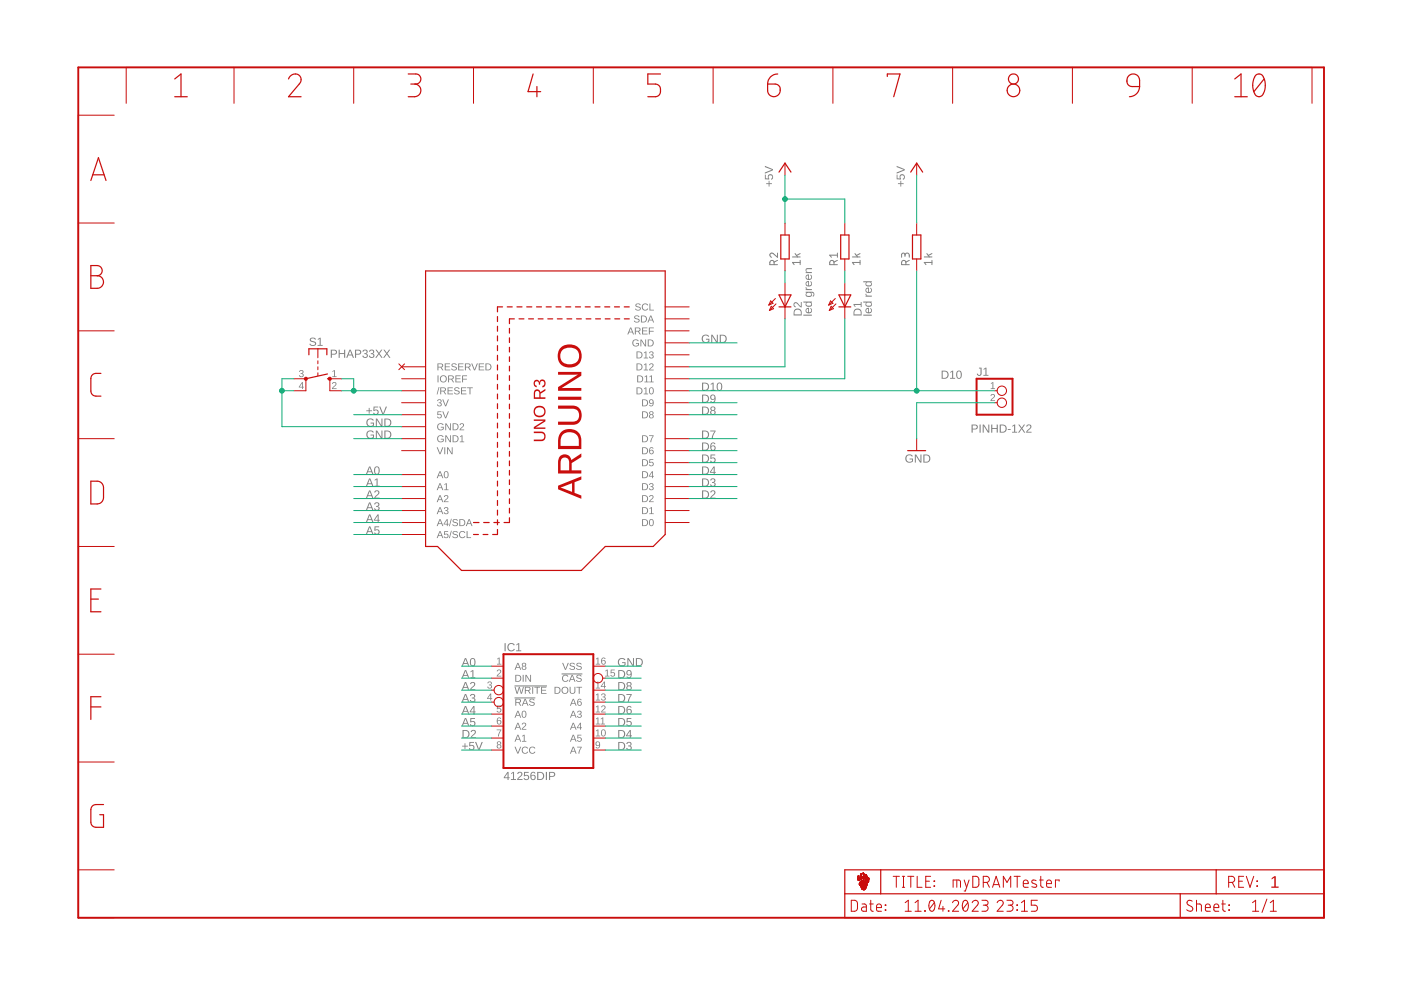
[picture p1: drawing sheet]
<svg xmlns="http://www.w3.org/2000/svg" width="297mm" height="210mm" viewBox="0 0 297 210" stroke-linecap="round" stroke-linejoin="round" font-family="sans-serif">
<g fill="#808080">
<path d="M183 66.7h1.8v.2h-1.8zM183.7 65.4l.5-.1v.9a.38 .38 0 0 0 .5-.2 .38 .38 0 0 0-.2-.5v-.2a.64 .64 0 0 1 .2 .9 .64 .64 0 0 1-.9 .1 .64 .64 0 0 1-.1-.9zM183.8 65.6l-.1 .4 .4 .2v-.7zM183 63.9h1.8v.2l-.2 .1a.5 .5 0 0 1 .2 .6 .5 .5 0 0 1-.6 .3 .54 .54 0 0 1-.7-.7l.2-.2h-.7zM183.8 64.2l-.1 .1a.49 .49 0 0 0 .5 .5 .49 .49 0 0 0 .5-.5l-.3-.1zM183.5 62.3h.2v.2l.3 .2h.8v.2h-1.3v-.2h.3l-.2-.1zM183.7 61.1l.5-.1v.9a.38 .38 0 0 0 .5-.2 .38 .38 0 0 0-.2-.5v-.2a.64 .64 0 0 1 .2 .9 .64 .64 0 0 1-.9 .1 .64 .64 0 0 1-.1-.9zM183.8 61.3l-.1 .4 .4 .2v-.7zM183 59.6h1.8v.2h-.2a.5 .5 0 0 1 .2 .7 .5 .5 0 0 1-.6 .2 .54 .54 0 0 1-.7-.6l.2-.2h-.7zM183.8 59.9l-.1 .1a.49 .49 0 0 0 .5 .5 .49 .49 0 0 0 .5-.5l-.3-.1z"/>
<path d="M170.3 66.7h1.8v.2h-1.8zM171 65.4l.5-.1v.9a.38 .38 0 0 0 .5-.2 .38 .38 0 0 0-.2-.5l.1-.2a.64 .64 0 0 1 .1 .9 .64 .64 0 0 1-.9 .1 .64 .64 0 0 1-.1-.9zM171.1 65.6l-.1 .4 .4 .2v-.7zM170.3 63.9h1.8v.2l-.2 .1a.5 .5 0 0 1 .2 .6 .5 .5 0 0 1-.6 .3 .54 .54 0 0 1-.7-.7l.2-.2h-.7zM171.1 64.2l-.1 .1a.49 .49 0 0 0 .5 .5 .49 .49 0 0 0 .5-.5l-.3-.1zM170.8 61.8l1.3 .1a.56 .56 0 0 1 .5 .4 .56 .56 0 0 1-.3 .6l.2-.5a.41 .41 0 0 0-.6-.3 .54 .54 0 0 1 .1 .7 .54 .54 0 0 1-.7 .2 .47 .47 0 0 1-.5-.4 .47 .47 0 0 1 .2-.5h-.2zM171 62.2v.1a.46 .46 0 0 0 .5 .5 .46 .46 0 0 0 .4-.6l-.6-.1zM170.8 60.9h.2v.2l.3 .2h.8v.2h-1.3v-.2h.3l-.2-.1zM171 59.7l.5-.1v.9a.38 .38 0 0 0 .5-.2 .38 .38 0 0 0-.2-.5l.1-.2a.64 .64 0 0 1 .1 .9 .64 .64 0 0 1-.9 .1 .64 .64 0 0 1-.1-.9zM171.1 59.9l-.1 .4 .4 .2v-.7zM171 58.3l.5-.1v.9a.38 .38 0 0 0 .5-.2 .38 .38 0 0 0-.2-.5l.1-.2a.64 .64 0 0 1 .1 .9 .64 .64 0 0 1-.9 .1 .64 .64 0 0 1-.1-.9zM171.1 58.5l-.1 .4 .4 .2v-.7zM170.9 56.9l1.2-.1v.3h-.8a.32 .32 0 0 0-.4 .3 .32 .32 0 0 0 .5 .3h.7v.2h-1.3v-.2h.2l-.2-.3z"/>
</g>
<path d="M168 54.5h1.7M168.6 53.8l.5 .7M169.7 55.6h-1.7l.4 .5M169.7 55.2v.9M169.7 53.8l-.8 .4M180.7 54.5h1.7M181.3 53.8l.5 .7M182.4 55.6h-1.7l.4 .5M182.4 55.2v.9M182.4 53.8l-.8 .4" fill="none" stroke="#808080" stroke-width=".21"/>
<path d="M107.6 163.7h.2v1.1h.3v.2h-.3v.4h-.2v-.4h-.8zM107.6 163.9l-.6 .9h.6zM108.4 163.9l.6-.2v1.5h.4v.2h-1.1v-.2h.5v-1.3l-.4 .2zM109.8 163.8a.55 .55 0 0 1 .9 .1 .55 .55 0 0 1-.3 .8l-.5 .5h.9v.2h-1.1v-.3l.5-.5a.37 .37 0 0 0 .3-.5 .37 .37 0 0 0-.6-.1l-.2 .1zM111.1 163.7h1v.1h-.8v.6a.59 .59 0 0 1 .8 .3 .59 .59 0 0 1-.3 .8 .59 .59 0 0 1-.8-.5h.2a.38 .38 0 0 0 .6 .1 .38 .38 0 0 0 .1-.5 .38 .38 0 0 0-.6 0h-.2zM112.7 163.7h.2a.5 .5 0 0 1 .6 .3h-.2l-.1-.1a.47 .47 0 0 0-.5 .1 .47 .47 0 0 0-.1 .5 .55 .55 0 0 1 .9 .1 .55 .55 0 0 1-.2 .8 .55 .55 0 0 1-.8-.4l-.1-.7zM112.6 164.8a.4 .4 0 0 0 .8 0 .4 .4 0 0 0-.8 0zM113.9 163.7h.6a.86 .86 0 0 1 .9 .8 .86 .86 0 0 1-.9 .9h-.6zM114.1 163.8v1.4a.73 .73 0 0 0 1-.7 .73 .73 0 0 0-1-.7zM115.7 163.7h.3v1.7h-.3zM116.4 163.7h.7a.53 .53 0 0 1 .6 .5 .53 .53 0 0 1-.6 .5h-.5v.7h-.2zM116.6 163.8v.7h.7a.35 .35 0 0 0 0-.6z" fill="#808080"/>
<path d="M196 54.5h1.6M196.5 53.8l.5 .7M197.6 55.6h-1.6l.3 .5M197.6 55.2v.9M197.6 53.8l-.8 .4" fill="none" stroke="#808080" stroke-width=".21"/>
<g fill="#808080">
<path d="M206 90h.7a.53 .53 0 0 1 .6 .5 .53 .53 0 0 1-.6 .6h-.5v.6h-.2zM206.2 90.2v.7l.7-.1a.35 .35 0 0 0 0-.6zM207.7 90h.2v1.7h-.2zM208.4 90h.2l1 1.5-.1-1.5h.2v1.7h-.2l-1-1.4 .1 1.4h-.2zM210.2 90h.2v.7h.9v-.7h.3v1.7h-.3v-.8h-.9v.8h-.2zM212 90h.5a.86 .86 0 0 1 .9 .8 .86 .86 0 0 1-.8 .9h-.6zM212.2 90.2v1.3a.73 .73 0 0 0 1-.6 .73 .73 0 0 0-1-.7zM213.7 91h.6v.2h-.6zM214.6 90.3l.6-.3v1.5h.5v.2h-1.1v-.2h.4v-1.3l-.4 .3zM215.9 90h.2l.5 .7 .5-.7h.2l-.5 .8 .6 .9h-.3l-.5-.7-.5 .7h-.3l.7-.9zM217.8 90.1a.55 .55 0 0 1 .8 .1 .55 .55 0 0 1-.3 .8l-.5 .5h.9v.2h-1.1v-.3l.5-.4a.37 .37 0 0 0 .3-.6 .37 .37 0 0 0-.6-.1l-.2 .1z"/>
<path d="M192.2 96.6a.9 .9 0 0 1 1.3 .1l-.2 .1a.68 .68 0 0 0-.9 0 .68 .68 0 0 0-.1 .9 .68 .68 0 0 0 1 .1l.1-.4h-.6v-.2h.8v.6a.94 .94 0 0 1-1.4 .1 .94 .94 0 0 1 0-1.3zM194 96.4h.2l1 1.4v-1.4h.2v1.7h-.3l-.9-1.5v1.5h-.2zM195.8 96.4h.5a.86 .86 0 0 1 1 .8 .86 .86 0 0 1-.9 .9h-.6zM196 96.6v1.3a.73 .73 0 0 0 1-.7 .73 .73 0 0 0-1-.6z"/>
<path d="M190.4 38.9h.5v-.6h.2v.6h.5v.1h-.5v.6h-.2v-.6h-.5zM190.1 37h.2v.8h.5a.59 .59 0 0 1 .3-.8 .59 .59 0 0 1 .8 .4 .59 .59 0 0 1-.5 .7v-.2a.38 .38 0 0 0 .2-.6 .38 .38 0 0 0-.6 0 .38 .38 0 0 0 0 .6v.2l-.9-.1zM190.1 35.2l1.7 .7v.2l-1.7 .7v-.2l1.5-.6-1.5-.6z"/>
<path d="M162.4 38.9h.6v-.6h.1v.6h.6v.1h-.6v.6h-.1v-.6h-.6zM162.2 37h.2v.8h.5a.59 .59 0 0 1 .3-.8 .59 .59 0 0 1 .8 .4 .59 .59 0 0 1-.5 .7v-.2a.38 .38 0 0 0 .1-.6 .38 .38 0 0 0-.5 0 .38 .38 0 0 0 0 .6v.2l-.9-.1zM162.2 35.2l1.7 .7v.2l-1.7 .7v-.2l1.5-.6-1.5-.6z"/>
<path d="M70.1 74.1h.8a.53 .53 0 0 1 .6 .6 .53 .53 0 0 1-.6 .5h-.5v.7h-.3zM70.4 74.3v.7h.7a.35 .35 0 0 0-.1-.6zM71.8 74.1h.2v.8h1v-.8h.2v1.8h-.2v-.8h-1v.8h-.2zM74.1 74.1h.3l.7 1.8h-.3l-.2-.5h-.8l-.2 .5h-.2zM74.2 74.3l-.3 .9h.7zM75.3 74.1h.7a.53 .53 0 0 1 .6 .6 .53 .53 0 0 1-.6 .5h-.5v.7h-.2zM75.5 74.3v.7h.7a.35 .35 0 0 0 0-.6zM77 74.2a.5 .5 0 0 1 .8 0 .5 .5 0 0 1-.2 .8 .51 .51 0 0 1 .2 .8 .51 .51 0 0 1-.8 0l-.2-.4h.2a.35 .35 0 0 0 .5 .3 .35 .35 0 0 0 .2-.5l-.5-.1v-.2a.33 .33 0 0 0 .5-.2 .33 .33 0 0 0-.2-.4 .33 .33 0 0 0-.4 .3h-.3zM78.4 74.2a.5 .5 0 0 1 .8 0 .5 .5 0 0 1-.2 .8 .51 .51 0 0 1 .2 .8 .51 .51 0 0 1-.8 0l-.2-.4h.2a.35 .35 0 0 0 .5 .3 .35 .35 0 0 0 .2-.5l-.5-.1v-.2a.33 .33 0 0 0 .5-.2 .33 .33 0 0 0-.2-.4 .33 .33 0 0 0-.4 .3h-.3zM79.6 74.1h.3l.4 .7 .5-.7h.3l-.6 .9 .6 .9h-.2l-.6-.8-.5 .8h-.2l.6-.9zM81.3 74.1h.2l.5 .7 .5-.7h.2l-.6 .9 .7 .9h-.3l-.5-.8-.5 .8h-.3l.7-.9z"/>
<path d="M181.2 65.7a.88 .88 0 0 1 .9-.2 .88 .88 0 0 1 .6 .8v.6h-1.7v-.8zM181.3 65.8l-.2 .9h1.4a.74 .74 0 0 0-.3-.9 .74 .74 0 0 0-.9 0zM181 64.4h1.5v-.4h.2v1.1h-.2v-.4h-1.3l.2 .4h-.2z"/>
<path d="M168.5 65.7a.88 .88 0 0 1 .9-.2 .88 .88 0 0 1 .6 .8v.6h-1.7v-.8zM168.6 65.8l-.2 .9h1.4a.74 .74 0 0 0-.3-.9 .74 .74 0 0 0-.9 0zM168.4 64.2a1.1 1.1 0 0 1 1.3 .7l.1-.9h.2v1.2l-.3-.1-.5-.5a.37 .37 0 0 0-.5-.3 .37 .37 0 0 0-.1 .6l.1 .3-.4-.4z"/>
</g>
<path d="M164.1 56.1v-.5a.46 .46 0 0 0-.4-.4 .46 .46 0 0 0-.5 .4v.5h1.6M164.8 53.7v.8l-.8-.7a.44 .44 0 0 0-.8 .1 .44 .44 0 0 0 .4 .6M164.8 55.2l-.7 .4M176.8 56.1v-.5a.46 .46 0 0 0-.4-.4 .46 .46 0 0 0-.5 .4v.5h1.6M177.5 55.2l-.7 .4M177.5 54.1h-1.6l.4 .4M177.5 53.7v.8" fill="none" stroke="#808080" stroke-width=".21"/>
<g fill="#808080">
<path d="M105.3 154.7h1l-.5 1.4h-.2v-.4l.5-.9h-.8z"/>
<path d="M105.4 149.6h.8v.1h-.6l-.1 .5a.5 .5 0 0 1 .7 .2 .5 .5 0 0 1-.3 .7 .5 .5 0 0 1-.6-.4l.5 .2a.34 .34 0 0 0 .3-.5 .34 .34 0 0 0-.6 0h-.2z"/>
<path d="M136.1 110.1h.5a.74 .74 0 0 1 .8 .7 .74 .74 0 0 1-.7 .7h-.6zM136.3 110.2v1.2a.62 .62 0 0 0 .9-.6 .62 .62 0 0 0-.9-.6zM137.8 110.1a.61 .61 0 0 1 .8 .2 .61 .61 0 0 1 0 .7 .53 .53 0 0 1-.6 .6 .53 .53 0 0 1-.4-.8zM138 110.2a.83 .83 0 0 0 .1 1.2 .73 .73 0 0 0 0-1.2z"/>
<path d="M136.1 107.5h.5a.74 .74 0 0 1 .8 .7 .74 .74 0 0 1-.7 .8h-.6zM136.3 107.7v1.1a.62 .62 0 0 0 .9-.5 .62 .62 0 0 0-.9-.6zM137.7 107.8l.5-.3v1.3h.4v.2h-.9v-.2h.3v-1.1l-.3 .2z"/>
<path d="M136.1 105h.5a.74 .74 0 0 1 .8 .7 .74 .74 0 0 1-.7 .8h-.6zM136.3 105.2v1.1a.62 .62 0 0 0 .9-.6 .62 .62 0 0 0-.9-.5zM137.8 105.1a.5 .5 0 0 1 .7 .2 .5 .5 0 0 1-.4 .7l-.3 .3h.8v.2h-1l.6-.8a.3 .3 0 0 0 .1-.5 .3 .3 0 0 0-.5 .2h-.2z"/>
<path d="M136.1 102.5h.5a.74 .74 0 0 1 .8 .7 .74 .74 0 0 1-.7 .7h-.6zM136.3 102.6v1.2a.62 .62 0 0 0 .9-.6 .62 .62 0 0 0-.9-.6zM137.8 102.5a.43 .43 0 0 1 .7 0 .43 .43 0 0 1-.2 .7 .39 .39 0 0 1 .3 .4 .39 .39 0 0 1-.5 .3l-.5-.2v-.2h.2a.3 .3 0 0 0 .4 .3 .3 .3 0 0 0 .1-.5h-.4v-.2a.29 .29 0 0 0 .5-.1 .29 .29 0 0 0-.2-.4 .29 .29 0 0 0-.4 .2h-.2z"/>
<path d="M136.1 99.9h.5a.74 .74 0 0 1 .8 .7 .74 .74 0 0 1-.7 .8h-.6zM136.3 100.1v1.1a.62 .62 0 0 0 .9-.6 .62 .62 0 0 0-.9-.5zM138.2 99.9h.2v1h.2v.2h-.2v.3h-.2v-.3h-.6zM138.2 100.1l-.5 .8h.5z"/>
<path d="M136.1 97.4h.5a.74 .74 0 0 1 .8 .7 .74 .74 0 0 1-.7 .7h-.6zM136.3 97.5v1.2a.62 .62 0 0 0 .9-.6 .62 .62 0 0 0-.9-.6zM137.7 97.4h.8v.1h-.6l-.1 .5a.5 .5 0 0 1 .7 .2 .5 .5 0 0 1-.3 .7 .5 .5 0 0 1-.6-.4l.5 .2a.34 .34 0 0 0 .3-.5 .34 .34 0 0 0-.6 0h-.2z"/>
<path d="M136.1 94.8h.5a.74 .74 0 0 1 .8 .7 .74 .74 0 0 1-.7 .8h-.6zM136.3 95v1.1a.62 .62 0 0 0 .9-.5 .62 .62 0 0 0-.9-.6zM137.9 94.9l.4-.1 .3 .3-.6-.1-.2 .5a.47 .47 0 0 1 .7 .1 .47 .47 0 0 1-.2 .7 .47 .47 0 0 1-.6-.3l-.1-.6zM137.8 95.8a.31 .31 0 0 0 .6 0 .31 .31 0 0 0-.6 0z"/>
<path d="M136.1 92.3h.5a.74 .74 0 0 1 .8 .7 .74 .74 0 0 1-.7 .8h-.6zM136.3 92.5v1.1a.62 .62 0 0 0 .9-.6 .62 .62 0 0 0-.9-.5zM137.6 92.3h1l-.5 1.5h-.2v-.4l.5-.9h-.8z"/>
<path d="M136.1 87.2h.5a.74 .74 0 0 1 .8 .7 .74 .74 0 0 1-.7 .8h-.6zM136.3 87.4v1.1a.62 .62 0 0 0 .9-.5 .62 .62 0 0 0-.9-.6zM137.8 87.3a.43 .43 0 0 1 .6-.1 .43 .43 0 0 1-.1 .7 .42 .42 0 0 1 .1 .7 .42 .42 0 0 1-.6 0 .42 .42 0 0 1 .1-.7l-.2-.2zM137.8 87.6a.3 .3 0 0 0 .6 0 .3 .3 0 0 0-.6 0zM137.8 88.3a.31 .31 0 0 0 .6 0 .31 .31 0 0 0-.6 0z"/>
<path d="M136.1 84.7h.5a.74 .74 0 0 1 .8 .7 .74 .74 0 0 1-.7 .7h-.6zM136.3 84.8v1.2a.62 .62 0 0 0 .9-.6 .62 .62 0 0 0-.9-.6zM137.7 84.8a.6 .6 0 0 1 .8 0 .6 .6 0 0 1 .1 .8 .49 .49 0 0 1-.4 .5 .49 .49 0 0 1-.6-.2l.6 .1 .2-.6a.47 .47 0 0 1-.7 .1 .47 .47 0 0 1 0-.7zM137.7 85.2a.35 .35 0 0 0 .7 0 .35 .35 0 0 0-.7 0z"/>
<path d="M135 82.1h.4a.74 .74 0 0 1 .8 .7 .74 .74 0 0 1-.7 .8h-.5zM135.2 82.3v1.1a.62 .62 0 0 0 .8-.5 .62 .62 0 0 0-.8-.6zM136.5 82.4l.5-.3v1.3h.4v.2h-.9v-.2h.4v-1.1l-.4 .3zM137.8 82.2a.61 .61 0 0 1 .8 .1 .61 .61 0 0 1 0 .8 .53 .53 0 0 1-.6 .5 .53 .53 0 0 1-.4-.7zM138 82.3a.83 .83 0 0 0 .1 1.2 .73 .73 0 0 0 0-1.2z"/>
<path d="M135.1 79.6h.5a.74 .74 0 0 1 .8 .7 .74 .74 0 0 1-.7 .8h-.6zM135.3 79.8v1.1a.62 .62 0 0 0 .9-.6 .62 .62 0 0 0-.9-.5zM136.7 79.8l.5-.2v1.3h.4v.2h-1v-.2h.4v-1.1l-.3 .2zM137.7 79.8l.5-.2v1.3h.4v.2h-.9v-.2h.3v-1.1l-.3 .2z"/>
<path d="M135 77.1h.4a.74 .74 0 0 1 .8 .7 .74 .74 0 0 1-.7 .7h-.5zM135.2 77.2v1.2a.62 .62 0 0 0 .8-.6 .62 .62 0 0 0-.8-.6zM136.5 77.3l.5-.2v1.3h.4v.1h-.9v-.1h.4v-1.2l-.4 .3zM137.8 77.1a.5 .5 0 0 1 .7 .3 .5 .5 0 0 1-.4 .6l-.3 .4h.8v.1h-1l.6-.7a.3 .3 0 0 0 .1-.5 .3 .3 0 0 0-.5 .1h-.2z"/>
<path d="M135 74.5h.4a.74 .74 0 0 1 .8 .7 .74 .74 0 0 1-.7 .8h-.5zM135.2 74.7v1.1a.62 .62 0 0 0 .8-.5 .62 .62 0 0 0-.8-.6zM136.5 74.8l.5-.3v1.3h.4v.2h-.9v-.2h.4v-1.1l-.4 .2zM137.8 74.6a.43 .43 0 0 1 .7 0 .43 .43 0 0 1-.2 .6 .39 .39 0 0 1 .3 .5 .39 .39 0 0 1-.5 .3l-.5-.2v-.2h.2a.3 .3 0 0 0 .4 .3 .3 .3 0 0 0 .1-.5l-.4-.1v-.1a.29 .29 0 0 0 .5-.2 .29 .29 0 0 0-.2-.4 .29 .29 0 0 0-.4 .3h-.2z"/>
<path d="M134.3 72.2l.7-.2 .4 .3-.2 .1a.58 .58 0 0 0-.8 0 .58 .58 0 0 0 .1 .8 .58 .58 0 0 0 .8-.1v-.2h-.5v-.2h.7v.5a.8 .8 0 0 1-1.2 .1 .8 .8 0 0 1 0-1.1zM135.8 72h.2l.8 1.2v-1.2h.2v1.5h-.3l-.7-1.3v1.3h-.2zM137.3 72h.5a.74 .74 0 0 1 .8 .7 .74 .74 0 0 1-.7 .8h-.6zM137.5 72.1v1.2a.62 .62 0 0 0 .9-.6 .62 .62 0 0 0-.9-.6z"/>
<path d="M133.6 69.4h.2l.6 1.5h-.2l-.1-.4h-.7l-.2 .4h-.2zM133.7 69.6l-.3 .7h.6zM134.6 69.4h.7a.43 .43 0 0 1 .5 .4 .43 .43 0 0 1-.3 .5l.4 .6h-.3l-.3-.6h-.5v.6h-.2zM134.8 69.6v.5h.5a.28 .28 0 0 0 .3-.2 .28 .28 0 0 0-.3-.3zM136.1 69.4h1.2v.2h-1v.5h.9v.1h-.9v.5h1v.2h-1.2zM137.6 69.4h1v.2h-.8v.5h.8v.2h-.8v.6h-.2z"/>
<path d="M93.2 112.6h.2l.6 1.5h-.2l-.2-.4h-.6l-.2 .4h-.2zM93.3 112.8l-.3 .7h.6zM94.2 112.6h.8v.2h-.6l-.1 .4a.5 .5 0 0 1 .7 .3 .5 .5 0 0 1-.3 .6 .5 .5 0 0 1-.6-.3l.5 .1a.34 .34 0 0 0 .3-.4 .34 .34 0 0 0-.6-.1h-.2zM95.6 112.5h.2l-.4 1.6h-.2zM96.1 112.7l.6-.1 .4 .3-.2 .1a.34 .34 0 0 0-.4-.3 .34 .34 0 0 0-.3 .4 .71 .71 0 0 1 .9 .8l-.4 .2a.64 .64 0 0 1-.8-.4h.2a.39 .39 0 0 0 .4 .3 .39 .39 0 0 0 .3-.5l-.5-.1a.38 .38 0 0 1-.3-.3 .38 .38 0 0 1 .1-.4zM97.5 112.8l.8-.2 .4 .4h-.2a.54 .54 0 0 0-.8 0 .54 .54 0 0 0 0 .8 .54 .54 0 0 0 .8-.2l.2 .1a.75 .75 0 0 1-1.2 .2 .75 .75 0 0 1 0-1.1zM98.9 112.6h.2v1.3h.8v.2h-1z"/>
<path d="M93.2 110.1h.2l.6 1.4h-.2l-.2-.4h-.6l-.2 .4h-.2zM93.3 110.2l-.3 .8h.6zM94.7 110.1h.2v1h.2v.1h-.2v.3h-.2v-.3h-.6zM94.7 110.3l-.5 .8h.5zM95.6 110h.2l-.4 1.6h-.2zM96.1 110.2l.6-.1 .4 .3h-.2a.34 .34 0 0 0-.4-.2 .34 .34 0 0 0-.3 .4 .71 .71 0 0 1 .9 .7l-.4 .3a.64 .64 0 0 1-.8-.4h.2a.39 .39 0 0 0 .4 .3 .39 .39 0 0 0 .3-.5l-.5-.2a.38 .38 0 0 1-.3-.2 .38 .38 0 0 1 .1-.4zM97.4 110.1h.5a.74 .74 0 0 1 .8 .7 .74 .74 0 0 1-.8 .7h-.5zM97.6 110.2v1.2a.62 .62 0 0 0 .9-.6 .62 .62 0 0 0-.9-.6zM99.4 110.1h.2l.6 1.4h-.2l-.2-.4h-.7l-.1 .4h-.2zM99.5 110.2l-.3 .8h.5z"/>
<path d="M93.2 107.5h.2l.6 1.5h-.2l-.2-.4h-.6l-.2 .4h-.2zM93.3 107.7l-.3 .7h.6zM94.3 107.6a.43 .43 0 0 1 .7 0 .43 .43 0 0 1-.3 .7 .39 .39 0 0 1 .4 .4 .39 .39 0 0 1-.5 .3l-.5-.2v-.2h.2a.3 .3 0 0 0 .4 .3 .3 .3 0 0 0 .1-.5l-.4-.1v-.1a.29 .29 0 0 0 .4-.2 .29 .29 0 0 0-.2-.4 .29 .29 0 0 0-.3 .3h-.2z"/>
<path d="M93.2 105h.2l.6 1.5h-.2l-.2-.5h-.6l-.2 .5h-.2zM93.3 105.1l-.3 .8h.6zM94.3 105.1a.5 .5 0 0 1 .7 .2 .5 .5 0 0 1-.4 .7l-.3 .3h.8v.2h-1l.5-.8a.3 .3 0 0 0 .2-.5 .3 .3 0 0 0-.5 .2h-.2z"/>
<path d="M93.2 102.5h.2l.6 1.4h-.2l-.2-.4h-.6l-.2 .4h-.2zM93.3 102.6l-.3 .7h.6zM94.2 102.7l.5-.2v1.3h.4v.1h-.9v-.1h.3v-1.2l-.3 .3z"/>
<path d="M93.2 99.9h.2l.6 1.5h-.2l-.2-.4h-.6l-.2 .4h-.2zM93.3 100.1l-.3 .7h.6zM94.3 100a.61 .61 0 0 1 .8 .1 .61 .61 0 0 1 0 .8 .53 .53 0 0 1-.7 .5 .53 .53 0 0 1-.3-.8zM94.5 100.1a.83 .83 0 0 0 .1 1.2 .73 .73 0 0 0 0-1.3z"/>
<path d="M92.6 94.8h.2l.5 1.3 .5-1.3h.2l-.6 1.5h-.2zM94.2 94.8h.2v1.5h-.2zM94.8 94.8h.2l.8 1.3v-1.3h.2v1.5h-.3l-.8-1.2v1.2h-.1z"/>
<path d="M92.9 92.5l.7-.2 .4 .3-.1 .1a.58 .58 0 0 0-.9 0 .58 .58 0 0 0 .1 .8 .58 .58 0 0 0 .8 0v-.3h-.4v-.2h.6v.5a.8 .8 0 0 1-1.2 .1 .8 .8 0 0 1 0-1.1zM94.4 92.3h.2l.8 1.3v-1.3h.2v1.5h-.2l-.8-1.3v1.3h-.2zM96 92.3h.4a.74 .74 0 0 1 .8 .7 .74 .74 0 0 1-.7 .8h-.5zM96.2 92.5v1.1a.62 .62 0 0 0 .8-.6 .62 .62 0 0 0-.8-.5zM97.5 92.5l.6-.2v1.3h.3v.2h-.9v-.2h.4v-1.1l-.4 .2z"/>
<path d="M92.9 89.9l.7-.1 .4 .3h-.1a.58 .58 0 0 0-.9 .1 .58 .58 0 0 0 .1 .8 .58 .58 0 0 0 .8-.1v-.2h-.4v-.2h.6v.5a.8 .8 0 0 1-1.2 .1 .8 .8 0 0 1 0-1.2zM94.4 89.8h.2l.8 1.2v-1.2h.2v1.4h-.2l-.8-1.2v1.2h-.2zM96 89.8h.4a.74 .74 0 0 1 .8 .7 .74 .74 0 0 1-.7 .7h-.5zM96.2 89.9v1.2a.62 .62 0 0 0 .8-.6 .62 .62 0 0 0-.8-.6zM97.6 89.8a.5 .5 0 0 1 .8 .3 .5 .5 0 0 1-.5 .6l-.3 .4h.8v.1h-1l.6-.7a.3 .3 0 0 0 .1-.5 .3 .3 0 0 0-.5 .1h-.2z"/>
<path d="M92.8 87.2h.8v.2h-.7v.4a.5 .5 0 0 1 .7 .3 .5 .5 0 0 1-.3 .7 .5 .5 0 0 1-.6-.4l.5 .2a.34 .34 0 0 0 .3-.5 .34 .34 0 0 0-.6-.1h-.2zM93.8 87.2h.2l.5 1.3 .5-1.3h.2l-.6 1.5h-.2z"/>
<path d="M92.8 84.8a.43 .43 0 0 1 .7-.1 .43 .43 0 0 1-.2 .7 .39 .39 0 0 1 .4 .5 .39 .39 0 0 1-.5 .3l-.5-.3v-.1h.2a.3 .3 0 0 0 .4 .2 .3 .3 0 0 0 .1-.5h-.4v-.2a.29 .29 0 0 0 .4-.1 .29 .29 0 0 0-.2-.4 .29 .29 0 0 0-.3 .3l-.2-.1zM93.8 84.7h.2l.5 1.3 .5-1.3h.2l-.6 1.4h-.2z"/>
<path d="M93 82.1h.2l-.5 1.5h-.1zM93.3 82.1h.7a.43 .43 0 0 1 .5 .4 .43 .43 0 0 1-.3 .5l.4 .6h-.2l-.4-.6h-.5v.6h-.2zM93.5 82.3v.5h.5a.28 .28 0 0 0 .4-.2 .28 .28 0 0 0-.4-.3zM94.9 82.1h1.1v.2h-.9v.5h.8v.1h-.8v.5h.9v.2h-1.1zM96.5 82.2l.6-.1 .3 .4h-.2a.34 .34 0 0 0-.4-.3 .34 .34 0 0 0-.2 .5 .71 .71 0 0 1 .8 .7l-.4 .2a.64 .64 0 0 1-.8-.3l.2-.1a.39 .39 0 0 0 .5 .3 .39 .39 0 0 0 .3-.4l-.5-.2a.38 .38 0 0 1-.4-.3 .38 .38 0 0 1 .2-.4zM97.7 82.1h1.2v.2h-1v.5h.9v.1h-.9v.5h1v.2h-1.2zM99 82.1h1.2v.2h-.5v1.3h-.2v-1.3h-.5z"/>
<path d="M92.8 79.6h.2v1.5h-.2zM93.2 80.3a.76 .76 0 0 1 1.5 0 .76 .76 0 0 1-1.5 0zM93.4 80.3a.57 .57 0 0 0 1.1 0 .57 .57 0 0 0-1.1 0zM95 79.6h.7a.43 .43 0 0 1 .5 .3 .43 .43 0 0 1-.3 .5l.4 .7h-.3l-.3-.6h-.5v.6h-.2zM95.2 79.8v.5h.5a.28 .28 0 0 0 .3-.3 .28 .28 0 0 0-.3-.2zM96.6 79.6h1.1v.2h-.9v.4h.8v.2h-.8v.5h.9v.2h-1.1zM98 79.6h1v.2h-.8v.5h.8v.2h-.8v.6h-.2z"/>
<path d="M92.8 77.1h.6a.43 .43 0 0 1 .6 .3 .43 .43 0 0 1-.4 .5l.4 .6h-.2l-.4-.6h-.4v.6h-.2zM93 77.2v.6h.4a.28 .28 0 0 0 .4-.3 .28 .28 0 0 0-.4-.3zM94.3 77.1h1.1v.1h-.9v.5h.8v.2h-.8v.5h1v.1h-1.2zM95.9 77.1h.6l.3 .3h-.2a.34 .34 0 0 0-.4-.3 .34 .34 0 0 0-.2 .5 .71 .71 0 0 1 .8 .7l-.4 .2a.64 .64 0 0 1-.8-.3l.2-.1a.39 .39 0 0 0 .5 .3 .39 .39 0 0 0 .3-.4l-.5-.2a.38 .38 0 0 1-.4-.3 .38 .38 0 0 1 .2-.4zM97.1 77.1h1.2v.1h-1v.5h.9v.2h-.9v.5h1v.1h-1.2zM98.6 77.1h.7a.43 .43 0 0 1 .5 .3 .43 .43 0 0 1-.4 .5l.4 .6h-.2l-.4-.6h-.4v.6h-.2zM98.8 77.2v.6h.5a.28 .28 0 0 0 .3-.3 .28 .28 0 0 0-.4-.3zM99.9 77.1h.2l.5 1.3 .5-1.3h.2l-.6 1.4h-.2zM101.5 77.1h1.1v.1h-.9v.5h.9v.2h-.9v.5h1v.1h-1.2zM102.9 77.1h.5a.74 .74 0 0 1 .8 .7 .74 .74 0 0 1-.7 .7h-.6zM103.1 77.2v1.2a.62 .62 0 0 0 .9-.6 .62 .62 0 0 0-.9-.6z"/>
<path d="M134.9 64.4h.6l.3 .3h-.2a.34 .34 0 0 0-.4-.3 .34 .34 0 0 0-.2 .5 .71 .71 0 0 1 .8 .7l-.4 .2a.64 .64 0 0 1-.8-.3l.2-.1a.39 .39 0 0 0 .5 .3 .39 .39 0 0 0 .3-.4l-.5-.2a.38 .38 0 0 1-.4-.2 .38 .38 0 0 1 .2-.5zM136.3 64.5l.7-.1 .4 .3-.2 .1a.54 .54 0 0 0-.8-.1 .54 .54 0 0 0 .1 .8 .54 .54 0 0 0 .8-.1l.1 .1a.75 .75 0 0 1-1.1 .2 .75 .75 0 0 1 0-1.2zM137.7 64.4h.2v1.3h.7v.1h-.9z"/>
<path d="M134.6 67l.6-.1 .4 .3-.2 .1a.34 .34 0 0 0-.4-.3 .34 .34 0 0 0-.3 .4 .71 .71 0 0 1 .9 .7l-.4 .3a.64 .64 0 0 1-.8-.4h.2a.39 .39 0 0 0 .4 .3 .39 .39 0 0 0 .3-.5l-.5-.1a.38 .38 0 0 1-.3-.3 .38 .38 0 0 1 .1-.4zM135.9 66.9h.5a.74 .74 0 0 1 .8 .7 .74 .74 0 0 1-.8 .8h-.5zM136.1 67.1v1.1a.62 .62 0 0 0 .9-.6 .62 .62 0 0 0-.9-.5zM137.9 66.9h.2l.6 1.5h-.2l-.2-.5h-.7l-.1 .5h-.2zM138 67.1l-.3 .7h.6z"/>
<path d="M109.1 158.3h.2l.5 1.3 .5-1.3h.2l-.6 1.5h-.2zM110.8 158.5l.7-.2 .5 .4h-.2a.54 .54 0 0 0-.8 0 .54 .54 0 0 0 0 .8 .54 .54 0 0 0 .8-.2l.2 .1a.75 .75 0 0 1-1.2 .3 .75 .75 0 0 1 0-1.2zM112.4 158.5l.7-.2 .4 .4h-.2a.54 .54 0 0 0-.8 0 .54 .54 0 0 0 .1 .8 .54 .54 0 0 0 .8-.2l.1 .1a.75 .75 0 0 1-1.1 .3 .75 .75 0 0 1 0-1.2z"/>
<path d="M105.5 157.3a.43 .43 0 0 1 .6-.1 .43 .43 0 0 1-.1 .7 .42 .42 0 0 1 .1 .6 .42 .42 0 0 1-.6 0 .42 .42 0 0 1 .1-.6l-.2-.2zM105.5 157.6a.3 .3 0 0 0 .6 0 .3 .3 0 0 0-.6 0zM105.5 158.3a.31 .31 0 0 0 .6 0 .31 .31 0 0 0-.6 0z"/>
<path d="M109.7 155.8h.2l.6 1.5h-.2l-.2-.5h-.6l-.2 .5h-.2zM109.8 155.9l-.3 .8h.6zM110.7 156l.5-.2v1.3h.4v.2h-.9v-.2h.3v-1.1l-.3 .2z"/>
<path d="M109.7 153.2h.2l.6 1.5h-.2l-.2-.4h-.6l-.2 .4h-.2zM109.8 153.4l-.3 .7h.6zM110.8 153.3a.5 .5 0 0 1 .7 .2 .5 .5 0 0 1-.4 .7l-.3 .4h.8v.1h-1l.6-.7a.3 .3 0 0 0 .1-.5 .3 .3 0 0 0-.5 .1h-.2z"/>
<path d="M105.6 152.2l.4-.1 .3 .3-.6-.1-.2 .5a.47 .47 0 0 1 .7 .1 .47 .47 0 0 1-.2 .7 .47 .47 0 0 1-.6-.3l-.1-.6zM105.5 153.1a.31 .31 0 0 0 .6 0 .31 .31 0 0 0-.6 0z"/>
<path d="M109.7 150.7h.2l.6 1.5h-.2l-.2-.5h-.6l-.2 .5h-.2zM109.8 150.9l-.3 .7h.6zM110.8 150.8a.61 .61 0 0 1 .8 .1 .61 .61 0 0 1 0 .8 .53 .53 0 0 1-.6 .5 .53 .53 0 0 1-.4-.8zM111 150.9a.83 .83 0 0 0 .1 1.1 .73 .73 0 0 0 0-1.2z"/>
<path d="M109.3 148.2h.7a.43 .43 0 0 1 .5 .3 .43 .43 0 0 1-.4 .5l.4 .6h-.2l-.4-.6h-.4v.6h-.2zM109.5 148.3v.6h.4a.28 .28 0 0 0 .4-.3 .28 .28 0 0 0-.4-.3zM111.2 148.2h.3l.5 1.4h-.2l-.1-.4h-.7l-.2 .4h-.2zM111.3 148.3l-.2 .7h.5zM112.4 148.2h.6l.3 .3h-.1a.34 .34 0 0 0-.5-.2 .34 .34 0 0 0-.2 .4 .71 .71 0 0 1 .8 .7l-.3 .2a.64 .64 0 0 1-.8-.3l.1-.1a.39 .39 0 0 0 .5 .3 .39 .39 0 0 0 .3-.4l-.5-.2a.38 .38 0 0 1-.4-.2 .38 .38 0 0 1 .2-.5z"/>
</g>
<path d="M109.1 148h4.4" fill="none" stroke="#808080" stroke-width=".21"/>
<g fill="#808080">
<path d="M103.9 147h.2v1h.3v.2h-.3v.3h-.1v-.3h-.7zM104 147.3l-.6 .7h.6z"/>
<path d="M109.1 145.6h.2l.4 1.3 .3-1.3h.2l.3 1.3 .4-1.3h.2l-.4 1.5h-.3l-.3-1.3-.3 1.3h-.3zM111.3 145.6h.7a.43 .43 0 0 1 .5 .4 .43 .43 0 0 1-.4 .5l.4 .6h-.2l-.4-.6h-.4v.6h-.2zM111.5 145.8v.5h.5a.28 .28 0 0 0 .3-.2 .28 .28 0 0 0-.4-.3zM112.8 145.6h.2v1.5h-.2zM113.3 145.6h1.2v.2h-.5v1.3h-.2v-1.3h-.5zM114.7 145.6h1.1v.2h-.9v.5h.9v.1h-.9v.5h1v.2h-1.2z"/>
</g>
<path d="M109.1 145.4h6.9" fill="none" stroke="#808080" stroke-width=".21"/>
<g fill="#808080">
<path d="M103.5 144.6a.43 .43 0 0 1 .7 0 .43 .43 0 0 1-.2 .6 .39 .39 0 0 1 .3 .5 .39 .39 0 0 1-.5 .3l-.4-.2-.1-.2h.2a.3 .3 0 0 0 .4 .2 .3 .3 0 0 0 .1-.4l-.3-.1v-.2a.29 .29 0 0 0 .4-.1 .29 .29 0 0 0-.2-.4 .29 .29 0 0 0-.4 .3h-.2z"/>
<path d="M105.5 142.1a.5 .5 0 0 1 .7 .2 .5 .5 0 0 1-.4 .7l-.3 .3h.8v.1h-1l.6-.7a.3 .3 0 0 0 .1-.5 .3 .3 0 0 0-.5 .1h-.2z"/>
<path d="M105.4 139.7l.5-.3v1.3h.4v.2h-.9v-.2h.3v-1.1l-.3 .2z"/>
<path d="M109.3 143.1h.4a.74 .74 0 0 1 .8 .7 .74 .74 0 0 1-.7 .8h-.5zM109.5 143.2v1.2a.62 .62 0 0 0 .8-.6 .62 .62 0 0 0-.8-.6zM110.8 143.1h.2v1.5h-.2zM111.4 143.1h.2l.8 1.2v-1.2h.2v1.5h-.2l-.8-1.3v1.3h-.2z"/>
<path d="M109.7 140.5h.2l.6 1.5h-.2l-.2-.4h-.6l-.2 .4h-.2zM109.8 140.7l-.3 .7h.6zM110.8 140.6a.43 .43 0 0 1 .6 0 .43 .43 0 0 1-.1 .6 .42 .42 0 0 1 .1 .7 .42 .42 0 0 1-.6 0 .42 .42 0 0 1 .1-.7l-.2-.2zM110.8 140.9a.3 .3 0 0 0 .6 0 .3 .3 0 0 0-.6 0zM110.8 141.6a.31 .31 0 0 0 .6 0 .31 .31 0 0 0-.6 0z"/>
<path d="M119.2 140.5h.2l.5 1.3 .5-1.3h.2l-.6 1.5h-.2zM120.9 140.6l.7-.1 .3 .4h-.2a.34 .34 0 0 0-.4-.3 .34 .34 0 0 0-.3 .5 .71 .71 0 0 1 .9 .7l-.4 .2a.64 .64 0 0 1-.8-.3l.2-.1a.39 .39 0 0 0 .5 .3 .39 .39 0 0 0 .3-.4l-.6-.2a.38 .38 0 0 1-.3-.3 .38 .38 0 0 1 .1-.4zM122.3 140.6l.7-.1 .3 .4h-.2a.34 .34 0 0 0-.4-.3 .34 .34 0 0 0-.2 .5 .71 .71 0 0 1 .8 .7l-.4 .2a.64 .64 0 0 1-.8-.3l.2-.1a.39 .39 0 0 0 .5 .3 .39 .39 0 0 0 .3-.4l-.5-.2a.38 .38 0 0 1-.4-.3 .38 .38 0 0 1 .1-.4z"/>
<path d="M126.4 139.7l.5-.3v1.3h.3v.2h-.9v-.2h.4v-1.1l-.3 .2zM127.7 139.5l.5-.1 .2 .3-.6-.1-.2 .5a.47 .47 0 0 1 .8 .1 .47 .47 0 0 1-.2 .7 .47 .47 0 0 1-.7-.3v-.6zM127.6 140.4a.31 .31 0 0 0 .6 0 .31 .31 0 0 0-.6 0z"/>
<path d="M119.4 143.3l.7-.2 .4 .3-.2 .1a.54 .54 0 0 0-.8-.1 .54 .54 0 0 0 .1 .9 .54 .54 0 0 0 .8-.2l.1 .1a.75 .75 0 0 1-1.1 .2 .75 .75 0 0 1 0-1.1zM121.2 143.1h.2l.6 1.5h-.2l-.2-.5h-.6l-.2 .5h-.2zM121.3 143.2l-.3 .8h.6zM122.3 143.2l.7-.1 .3 .3h-.2a.34 .34 0 0 0-.4-.2 .34 .34 0 0 0-.2 .4 .71 .71 0 0 1 .8 .7l-.4 .3a.64 .64 0 0 1-.8-.4h.2a.39 .39 0 0 0 .5 .3 .39 .39 0 0 0 .3-.5l-.5-.2a.38 .38 0 0 1-.4-.2 .38 .38 0 0 1 .1-.4z"/>
</g>
<path d="M119.1 142.9h4.4" fill="none" stroke="#808080" stroke-width=".21"/>
<g fill="#808080">
<path d="M128.3 142.2l.6-.2v1.3h.3v.1h-.9v-.1h.4v-1.2l-.4 .3zM129.5 142h.8v.1h-.6l-.1 .5a.5 .5 0 0 1 .8 .2 .5 .5 0 0 1-.4 .7 .5 .5 0 0 1-.6-.4l.5 .2a.34 .34 0 0 0 .3-.5 .34 .34 0 0 0-.6 0h-.2z"/>
<path d="M117.6 145.6h.5a.74 .74 0 0 1 .7 .7 .74 .74 0 0 1-.7 .8h-.5zM117.8 145.8v1.1a.62 .62 0 0 0 .8-.5 .62 .62 0 0 0-.8-.6zM119 146.4a.76 .76 0 0 1 1.5 0 .76 .76 0 0 1-1.5 0zM119.2 146.4a.57 .57 0 0 0 1.1 0 .57 .57 0 0 0-1.1 0zM120.8 145.6h.2v.9a.41 .41 0 0 0 .4 .5 .41 .41 0 0 0 .4-.5v-.9h.2v.9a.61 .61 0 0 1-.6 .6 .61 .61 0 0 1-.6-.5zM122.2 145.6h1.2v.2h-.5v1.3h-.2v-1.3h-.5z"/>
<path d="M126.4 144.7l.5-.2v1.3h.3v.2h-.9v-.2h.4v-1.1l-.3 .2zM128.1 144.5h.2v1h.2v.1h-.2v.4h-.2v-.4h-.7zM128.1 144.7l-.5 .8h.5z"/>
<path d="M121.4 148.2h.3l.6 1.4h-.2l-.2-.4h-.7l-.2 .4h-.2zM121.5 148.3l-.2 .8h.5zM122.6 148.2h.5l.2 .2-.6-.1-.1 .6a.47 .47 0 0 1 .7 .1 .47 .47 0 0 1-.2 .6 .47 .47 0 0 1-.7-.3v-.6zM122.5 149.1a.35 .35 0 0 0 .7 0 .35 .35 0 0 0-.7 0z"/>
<path d="M126.4 147.3l.5-.3v1.4h.3v.1h-.9v-.1h.4v-1.2l-.3 .3zM127.6 147.1a.43 .43 0 0 1 .7 0 .43 .43 0 0 1-.2 .7 .39 .39 0 0 1 .3 .4 .39 .39 0 0 1-.5 .3l-.4-.2-.1-.2h.2a.3 .3 0 0 0 .4 .3 .3 .3 0 0 0 .1-.5h-.3v-.2a.29 .29 0 0 0 .4-.2 .29 .29 0 0 0-.2-.3 .29 .29 0 0 0-.4 .2h-.2z"/>
<path d="M121.4 150.7h.3l.6 1.5h-.2l-.2-.5h-.7l-.2 .5h-.2zM121.5 150.9l-.2 .7h.5zM122.5 150.8a.43 .43 0 0 1 .7 0 .43 .43 0 0 1-.2 .6 .39 .39 0 0 1 .3 .5 .39 .39 0 0 1-.4 .3l-.5-.2-.1-.2h.2a.3 .3 0 0 0 .4 .2 .3 .3 0 0 0 .2-.4l-.4-.1v-.2a.29 .29 0 0 0 .4-.1 .29 .29 0 0 0-.2-.4 .29 .29 0 0 0-.3 .3h-.2z"/>
<path d="M126.4 149.8l.5-.2v1.3h.3v.2h-.9v-.2h.4v-1.1l-.3 .2zM127.6 149.7a.5 .5 0 0 1 .8 .2 .5 .5 0 0 1-.5 .7l-.2 .3h.7v.2h-1l.6-.8a.3 .3 0 0 0 .2-.5 .32 .32 0 0 0-.6 .2h-.1z"/>
<path d="M121.4 153.2h.3l.6 1.5h-.2l-.2-.4h-.7l-.2 .4h-.2zM121.5 153.4l-.2 .7h.5zM123 153.2h.2v1h.2v.2h-.2v.3h-.2v-.3h-.7zM123 153.5l-.5 .7h.5z"/>
<path d="M126.4 152.4l.5-.3v1.3h.3v.2h-.9v-.2h.4v-1.1l-.3 .2zM127.4 152.4l.5-.3v1.3h.4v.2h-1v-.2h.4v-1.1l-.3 .2z"/>
<path d="M121.4 155.8h.3l.6 1.5h-.2l-.2-.5h-.7l-.2 .5h-.2zM121.5 155.9l-.2 .8h.5zM122.4 155.8h.9v.1h-.7v.5a.5 .5 0 0 1 .7 .2 .5 .5 0 0 1-.3 .7 .5 .5 0 0 1-.7-.4l.5 .2a.34 .34 0 0 0 .3-.5 .34 .34 0 0 0-.5 0h-.2z"/>
<path d="M126.4 154.9l.5-.2v1.3h.3v.1h-.9v-.1h.4v-1.2l-.3 .3zM127.6 154.7a.61 .61 0 0 1 .8 .2 .61 .61 0 0 1 0 .7 .53 .53 0 0 1-.6 .5 .53 .53 0 0 1-.4-.7zM127.8 154.8a.83 .83 0 0 0 .1 1.2 .73 .73 0 0 0 0-1.2z"/>
<path d="M121.4 158.3h.3l.6 1.5h-.2l-.2-.4h-.7l-.2 .4h-.2zM121.5 158.5l-.2 .7h.5zM122.4 158.3h.9l-.5 1.5h-.2l.1-.4 .5-.9h-.8z"/>
<path d="M126.4 157.3a.6 .6 0 0 1 .8 .1 .6 .6 0 0 1 0 .7 .49 .49 0 0 1-.3 .6 .49 .49 0 0 1-.6-.3l.6 .1 .2-.5a.47 .47 0 0 1-.8 0 .47 .47 0 0 1 .1-.7zM126.4 157.7a.33 .33 0 0 0 .6 0 .33 .33 0 0 0-.6 0z"/>
<path d="M107 136.4h.2v1.7h-.2zM107.8 136.6a.86 .86 0 0 1 1.3 .2h-.2a.63 .63 0 0 0-.9 0 .63 .63 0 0 0 0 .9 .63 .63 0 0 0 1-.1l.1 .1a.88 .88 0 0 1-1.3 .2 .88 .88 0 0 1 0-1.3zM109.5 136.6l.6-.2v1.5h.4v.2h-1.1v-.2h.5v-1.3l-.4 .2z"/>
</g>
<path d="M191.9 54.1a.46 .46 0 0 1 .4-.4 .46 .46 0 0 1 .5 .4v.4M191.9 54.4v-.4a.36 .36 0 0 0-.4-.3 .36 .36 0 0 0-.3 .3v.5M192.1 56.1v-.5a.46 .46 0 0 0-.5-.4 .46 .46 0 0 0-.4 .4v.5h1.6M192.8 55.2l-.7 .4" fill="none" stroke="#808080" stroke-width=".21"/>
<g fill="#808080">
<path d="M210.1 81.3l.5-.3v1.3h.4v.2h-1v-.2h.4v-1.1l-.3 .2z"/>
<path d="M210.2 83.6a.5 .5 0 0 1 .7 .3 .5 .5 0 0 1-.4 .6l-.3 .4h.8v.1h-1l.5-.7a.3 .3 0 0 0 .2-.5 .3 .3 0 0 0-.5 .1h-.2z"/>
<path d="M70.5 78.7l.5-.2v1.3h.4v.2h-1v-.2h.4v-1.1l-.3 .2z"/>
<path d="M63.6 78.6a.43 .43 0 0 1 .7-.1 .43 .43 0 0 1-.2 .7 .39 .39 0 0 1 .3 .5 .39 .39 0 0 1-.5 .3l-.5-.3v-.1h.2a.3 .3 0 0 0 .4 .2 .3 .3 0 0 0 .1-.4l-.4-.1v-.2a.29 .29 0 0 0 .5-.1 .29 .29 0 0 0-.3-.4 .29 .29 0 0 0-.3 .3l-.2-.1z"/>
<path d="M70.5 81.1a.5 .5 0 0 1 .8 .2 .5 .5 0 0 1-.4 .7l-.3 .3h.8v.2h-1l.5-.7a.3 .3 0 0 0 .2-.5 .3 .3 0 0 0-.5 .1h-.2z"/>
<path d="M207.6 78h.5v1.2a.51 .51 0 0 1-.4 .5 .51 .51 0 0 1-.6-.5h.2a.29 .29 0 0 0 .3 .3 .29 .29 0 0 0 .3-.3v-1.1h-.3zM208.5 78.2l.7-.2v1.5h.4v.2h-1.1v-.2h.4v-1.3l-.4 .2z"/>
<path d="M64 81h.2v1h.2v.2h-.2v.3h-.2v-.3h-.6zM64 81.2l-.5 .8h.5z"/>
<path d="M65.8 71.7a.8 .8 0 0 1 1.2 .3h-.2a.4 .4 0 0 0-.5-.3 .4 .4 0 0 0-.3 .5l.2 .1a.57 .57 0 0 1 .7 .2 .57 .57 0 0 1-.2 .8h-.4a.63 .63 0 0 1-.7-.4h.2a.46 .46 0 0 0 .6 .3 .46 .46 0 0 0 .3-.5l-.4-.2a.49 .49 0 0 1-.6-.2 .49 .49 0 0 1 .1-.6zM67.4 71.9l.6-.3v1.5h.4v.2h-1.1v-.2h.5v-1.3l-.4 .3z"/>
<path d="M131.2 139.7a.9 .9 0 0 1 1.4 .2l-.2 .1a.68 .68 0 0 0-1 0 .68 .68 0 0 0 0 .9 .68 .68 0 0 0 .9 .1l.1-.4h-.5v-.2h.7v.6a.94 .94 0 0 1-1.3 .1 .94 .94 0 0 1-.1-1.4zM133 139.5h.3l.9 1.5v-1.5h.2v1.8h-.3l-.9-1.5v1.5h-.2zM134.8 139.5h.6a.86 .86 0 0 1 .9 .9 .86 .86 0 0 1-.8 .9h-.7zM135.1 139.7v1.4a.73 .73 0 0 0 1-.7 .73 .73 0 0 0-1-.7z"/>
<path d="M77.9 88.9a.9 .9 0 0 1 1.4 .2l-.3 .1a.68 .68 0 0 0-.9 0 .68 .68 0 0 0-.1 .9 .68 .68 0 0 0 1 .1l.1-.4h-.5v-.2h.7v.6a.94 .94 0 0 1-1.3 .1 .94 .94 0 0 1-.1-1.4zM79.7 88.7h.3l.9 1.5v-1.5h.2v1.8h-.3l-.9-1.5v1.5h-.2zM81.5 88.7h.6a.86 .86 0 0 1 .9 .9 .86 .86 0 0 1-.9 .9h-.6zM81.7 88.9v1.4a.73 .73 0 0 0 1-.7 .73 .73 0 0 0-1-.7z"/>
<path d="M77.9 91.5a.9 .9 0 0 1 1.4 .2h-.3a.68 .68 0 0 0-.9 0 .68 .68 0 0 0-.1 .9 .68 .68 0 0 0 1 .1l.1-.4h-.5v-.2h.7v.6a.94 .94 0 0 1-1.3 .1 .94 .94 0 0 1-.1-1.3zM79.7 91.3h.3l.9 1.5v-1.5h.2v1.7h-.3l-.9-1.5v1.5h-.2zM81.5 91.3h.6a.86 .86 0 0 1 .9 .8 .86 .86 0 0 1-.9 .9h-.6zM81.7 91.5v1.3a.73 .73 0 0 0 1-.7 .73 .73 0 0 0-1-.6z"/>
<path d="M149 71.2a.9 .9 0 0 1 1.4 .1l-.3 .1a.68 .68 0 0 0-.9 0 .68 .68 0 0 0-.1 .9 .68 .68 0 0 0 1 .1l.1-.4h-.5v-.2h.7v.6a.94 .94 0 0 1-1.3 .1 .94 .94 0 0 1-.1-1.3zM150.8 71h.3l.9 1.4v-1.4h.2v1.7h-.3l-.9-1.5v1.5h-.2zM152.6 71h.6a.86 .86 0 0 1 .9 .8 .86 .86 0 0 1-.9 .9h-.6zM152.8 71.2v1.3a.73 .73 0 0 0 1-.7 .73 .73 0 0 0-1-.6z"/>
<path d="M78.2 101.4h.3l.7 1.8h-.2l-.2-.5h-.8l-.2 .5h-.3zM78.4 101.6l-.3 .9h.6zM79.4 101.7l.7-.3v1.6h.4v.2h-1.1v-.2h.4v-1.3l-.4 .2z"/>
<path d="M98.6 142.1h.2l.7 1.7h-.2l-.2-.5h-.8l-.2 .5h-.2zM98.7 142.3l-.3 .8h.6zM99.8 142.4l.6-.3v1.5h.4v.2h-1.1v-.2h.5v-1.3l-.4 .3z"/>
<path d="M78.2 104h.3l.7 1.7h-.2l-.2-.5h-.8l-.2 .5h-.3zM78.4 104.2l-.3 .8h.6zM79.5 104.1a.55 .55 0 0 1 .9 .1 .55 .55 0 0 1-.3 .8l-.5 .5h.9v.2h-1.2l.1-.3 .5-.5a.37 .37 0 0 0 .3-.5 .37 .37 0 0 0-.6-.1l-.3 .1z"/>
<path d="M98.6 144.6h.2l.7 1.7h-.2l-.2-.5h-.8l-.2 .5h-.2zM98.7 144.8l-.3 .8h.6zM99.8 144.7a.55 .55 0 0 1 .9 .1 .55 .55 0 0 1-.3 .8l-.5 .5h.9v.2h-1.1v-.3l.5-.4a.37 .37 0 0 0 .3-.6 .37 .37 0 0 0-.6-.1l-.2 .1z"/>
<path d="M78.2 106.5h.3l.7 1.7h-.2l-.2-.5h-.8l-.2 .5h-.3zM78.4 106.7l-.3 .9h.6zM79.5 106.6a.5 .5 0 0 1 .8 0 .5 .5 0 0 1-.2 .8 .51 .51 0 0 1 .2 .8 .51 .51 0 0 1-.8-.1l-.2-.3h.2a.35 .35 0 0 0 .5 .3 .35 .35 0 0 0 .2-.6h-.5v-.2a.33 .33 0 0 0 .5-.2 .33 .33 0 0 0-.2-.4 .33 .33 0 0 0-.4 .3l-.3-.1z"/>
<path d="M98.6 147.2h.2l.7 1.7h-.2l-.2-.5h-.8l-.2 .5h-.2zM98.7 147.3l-.3 .9h.6zM99.8 147.2a.5 .5 0 0 1 .8 0 .5 .5 0 0 1-.2 .8 .51 .51 0 0 1 .2 .8 .51 .51 0 0 1-.8 0l-.2-.4h.2a.35 .35 0 0 0 .5 .3 .35 .35 0 0 0 .2-.5l-.5-.1v-.2a.33 .33 0 0 0 .5-.2 .33 .33 0 0 0-.2-.4 .33 .33 0 0 0-.4 .3h-.3z"/>
<path d="M78.2 109.1h.3l.7 1.7h-.2l-.2-.5h-.8l-.2 .5h-.3zM78.4 109.2l-.3 .9h.6zM80.1 109.1h.2v1.1h.2v.2h-.2v.4h-.2v-.4h-.8zM80.1 109.3l-.6 .9h.6z"/>
<path d="M98.6 149.7h.2l.7 1.7h-.2l-.2-.5h-.8l-.2 .5h-.2zM98.7 149.9l-.3 .8h.6zM100.4 149.7h.2v1.2h.2v.1h-.2v.4h-.2v-.4h-.8zM100.4 149.9l-.6 1h.6z"/>
<path d="M78.2 111.6h.3l.7 1.7h-.2l-.2-.5h-.8l-.2 .5h-.3zM78.4 111.8l-.3 .8h.6zM79.4 111.6h1v.2h-.8v.5a.59 .59 0 0 1 .8 .3 .59 .59 0 0 1-.3 .8 .59 .59 0 0 1-.8-.5h.2a.38 .38 0 0 0 .6 .2 .38 .38 0 0 0 .1-.6 .38 .38 0 0 0-.6 0h-.2z"/>
<path d="M98.6 152.2h.2l.7 1.8h-.2l-.2-.5h-.8l-.2 .5h-.2zM98.7 152.4l-.3 .9h.6zM99.7 152.2h1v.2h-.8v.6a.59 .59 0 0 1 .8 .2 .59 .59 0 0 1-.3 .8 .59 .59 0 0 1-.8-.4l.2-.1a.38 .38 0 0 0 .6 .2 .38 .38 0 0 0 .1-.6 .38 .38 0 0 0-.6 .1h-.2z"/>
<path d="M98.6 139.5h.2l.7 1.8h-.2l-.2-.5h-.8l-.2 .5h-.2zM98.7 139.7l-.3 .9h.6zM99.9 139.6a.64 .64 0 0 1 .7 .1 .64 .64 0 0 1 .2 .7 .64 .64 0 0 1-.6 .9 .64 .64 0 0 1-.6-.9zM100 139.7a.97 .97 0 0 0 .2 1.4 .86 .86 0 0 0 0-1.4z"/>
<path d="M78.2 98.9h.3l.7 1.7h-.2l-.2-.5h-.8l-.2 .5h-.3zM78.4 99.1l-.3 .8h.6zM79.6 99a.64 .64 0 0 1 .7 0 .64 .64 0 0 1 .2 .8 .64 .64 0 0 1-.6 .8 .64 .64 0 0 1-.6-.8zM79.7 99.1a.97 .97 0 0 0 .2 1.4 .86 .86 0 0 0 0-1.4z"/>
<path d="M98.5 157.6h.2v.5h.5v.2h-.5v.5h-.2v-.5h-.5v-.2h.5zM99.5 157.3h1v.2h-.8v.5a.59 .59 0 0 1 .8 .3 .59 .59 0 0 1-.3 .8 .59 .59 0 0 1-.8-.5h.2a.38 .38 0 0 0 .6 .2 .38 .38 0 0 0 .1-.6 .38 .38 0 0 0-.6 0h-.2zM100.7 157.3h.3l.5 1.5 .6-1.5h.3l-.7 1.7h-.3z"/>
<path d="M78.2 86.5h.2v.5h.5v.2h-.5v.5h-.2v-.5h-.5v-.2h.5zM79.2 86.2h1v.2h-.8v.5a.59 .59 0 0 1 .8 .3 .59 .59 0 0 1-.3 .8 .59 .59 0 0 1-.8-.5h.2a.38 .38 0 0 0 .6 .2 .38 .38 0 0 0 .1-.6 .38 .38 0 0 0-.6 0h-.2zM80.4 86.2h.2l.6 1.5 .6-1.5h.2l-.7 1.7h-.2z"/>
<path d="M131.1 142.1h.5a.86 .86 0 0 1 1 .8 .86 .86 0 0 1-.9 .9h-.6zM131.3 142.3v1.3a.73 .73 0 0 0 1-.7 .73 .73 0 0 0-1-.6zM132.9 142.2a.63 .63 0 0 1 .8 0 .63 .63 0 0 1 .2 .7 .63 .63 0 0 1-.2 .8 .63 .63 0 0 1-.9-.2l.2-.1 .1 .2a.48 .48 0 0 0 .5-.1 .48 .48 0 0 0 .1-.5 .55 .55 0 0 1-.8 0 .55 .55 0 0 1 0-.8zM132.9 142.7a.4 .4 0 0 0 .8 0 .4 .4 0 0 0-.8 0z"/>
<path d="M148.9 83.7h.5a.86 .86 0 0 1 .9 .8 .86 .86 0 0 1-.8 .9h-.6zM149.1 83.9v1.3a.73 .73 0 0 0 1-.7 .73 .73 0 0 0-1-.6zM150.7 83.8a.63 .63 0 0 1 .8 0 .63 .63 0 0 1 .2 .7 .63 .63 0 0 1-.3 .8 .63 .63 0 0 1-.8-.2l.2-.1 .1 .2a.48 .48 0 0 0 .5-.2 .48 .48 0 0 0 .1-.4 .55 .55 0 0 1-.8 0 .55 .55 0 0 1 0-.8zM150.7 84.2a.4 .4 0 0 0 .8 0 .4 .4 0 0 0-.8 0z"/>
<path d="M131.1 144.6h.5a.86 .86 0 0 1 1 .8 .86 .86 0 0 1-.9 .9h-.6zM131.3 144.8v1.3a.73 .73 0 0 0 1-.6 .73 .73 0 0 0-1-.7zM133 144.7a.51 .51 0 0 1 .7-.1 .51 .51 0 0 1 0 .8h-.1a.5 .5 0 0 1 .2 .8 .5 .5 0 0 1-.8 0 .5 .5 0 0 1 .1-.8l-.3-.2zM133 145a.35 .35 0 0 0 .7 0 .35 .35 0 0 0-.7 0zM133 145.9a.36 .36 0 0 0 .7 0 .36 .36 0 0 0-.7 0z"/>
<path d="M148.9 86.2h.5a.86 .86 0 0 1 .9 .8 .86 .86 0 0 1-.8 .9h-.6zM149.1 86.4v1.3a.73 .73 0 0 0 1-.6 .73 .73 0 0 0-1-.7zM150.7 86.3a.51 .51 0 0 1 .8-.1 .51 .51 0 0 1 0 .8h-.1a.5 .5 0 0 1 .1 .8 .5 .5 0 0 1-.7 0 .5 .5 0 0 1 .1-.8l-.3-.2zM150.8 86.6a.35 .35 0 0 0 .7 0 .35 .35 0 0 0-.7 0zM150.8 87.4a.36 .36 0 0 0 .7 0 .36 .36 0 0 0-.7 0z"/>
<path d="M148.9 104h.5a.86 .86 0 0 1 .9 .8 .86 .86 0 0 1-.8 .9h-.6zM149.1 104.2v1.3a.73 .73 0 0 0 1-.7 .73 .73 0 0 0-1-.6zM150.8 104.1a.55 .55 0 0 1 .8 .1 .55 .55 0 0 1-.3 .8l-.5 .5h.9v.2h-1.1v-.3l.5-.5a.37 .37 0 0 0 .4-.5 .37 .37 0 0 0-.7-.1l-.2 .1z"/>
<path d="M98.1 154.8h.5a.86 .86 0 0 1 .9 .8 .86 .86 0 0 1-.8 .9h-.6zM98.3 155v1.3a.73 .73 0 0 0 1-.7 .73 .73 0 0 0-1-.6zM100 154.9a.55 .55 0 0 1 .8 .1 .55 .55 0 0 1-.3 .8l-.5 .5h.9v.2h-1.1l.1-.3 .4-.5a.37 .37 0 0 0 .4-.5 .37 .37 0 0 0-.6-.1l-.3 .1z"/>
<path d="M148.9 101.4h.5a.86 .86 0 0 1 .9 .9 .86 .86 0 0 1-.8 .9h-.6zM149.1 101.6v1.4a.73 .73 0 0 0 1-.7 .73 .73 0 0 0-1-.7zM150.8 101.5a.5 .5 0 0 1 .8 0 .5 .5 0 0 1-.3 .8 .51 .51 0 0 1 .3 .8 .51 .51 0 0 1-.9 0l-.2-.4h.3a.35 .35 0 0 0 .4 .3 .35 .35 0 0 0 .2-.5l-.4-.1v-.2a.33 .33 0 0 0 .4-.2 .33 .33 0 0 0-.2-.4 .33 .33 0 0 0-.4 .3h-.2z"/>
<path d="M131.1 157.3h.5a.86 .86 0 0 1 1 .8 .86 .86 0 0 1-.9 .9h-.6zM131.3 157.5v1.3a.73 .73 0 0 0 1-.6 .73 .73 0 0 0-1-.7zM133 157.4a.5 .5 0 0 1 .8 0 .5 .5 0 0 1-.3 .8 .51 .51 0 0 1 .3 .8 .51 .51 0 0 1-.8-.1l-.2-.3h.2a.35 .35 0 0 0 .5 .3 .35 .35 0 0 0 .1-.6h-.4v-.2a.33 .33 0 0 0 .5-.2 .33 .33 0 0 0-.3-.5 .33 .33 0 0 0-.4 .4l-.2-.1z"/>
<path d="M148.9 98.9h.5a.86 .86 0 0 1 .9 .8 .86 .86 0 0 1-.8 .9h-.6zM149.1 99.1v1.3a.73 .73 0 0 0 1-.6 .73 .73 0 0 0-1-.7zM151.3 98.9h.2v1.2h.3v.1h-.3v.4h-.2v-.4h-.8zM151.3 99.2l-.6 .9h.6z"/>
<path d="M131.1 154.8h.5a.86 .86 0 0 1 1 .8 .86 .86 0 0 1-.9 .9h-.6zM131.3 155v1.3a.73 .73 0 0 0 1-.7 .73 .73 0 0 0-1-.6zM133.5 154.8h.3v1.1h.2v.2h-.2v.4h-.3v-.4h-.8zM133.5 155l-.6 .9h.6z"/>
<path d="M148.9 96.4h.5a.86 .86 0 0 1 .9 .8 .86 .86 0 0 1-.8 .9h-.6zM149.1 96.6v1.3a.73 .73 0 0 0 1-.7 .73 .73 0 0 0-1-.6zM150.7 96.4h.9v.2h-.7l-.1 .5a.59 .59 0 0 1 .9 .3 .59 .59 0 0 1-.4 .8 .59 .59 0 0 1-.7-.5h.2a.38 .38 0 0 0 .5 .1 .38 .38 0 0 0 .1-.5 .38 .38 0 0 0-.6 0h-.2z"/>
<path d="M131.1 152.2h.5a.86 .86 0 0 1 1 .9 .86 .86 0 0 1-.9 .9h-.6zM131.3 152.4v1.4a.73 .73 0 0 0 1-.7 .73 .73 0 0 0-1-.7zM132.9 152.2h1v.2h-.8v.6a.59 .59 0 0 1 .8 .2 .59 .59 0 0 1-.4 .8 .59 .59 0 0 1-.7-.4l.2-.1a.38 .38 0 0 0 .6 .2 .38 .38 0 0 0 0-.6 .38 .38 0 0 0-.6 .1h-.2z"/>
<path d="M148.9 93.8h.5a.86 .86 0 0 1 .9 .8 .86 .86 0 0 1-.8 .9h-.6zM149.1 94v1.4a.73 .73 0 0 0 1-.7 .73 .73 0 0 0-1-.7zM150.9 93.9l.1-.1a.5 .5 0 0 1 .7 .3l-.2 .1-.1-.2a.47 .47 0 0 0-.5 .2 .47 .47 0 0 0-.1 .5 .55 .55 0 0 1 .8 0 .55 .55 0 0 1-.2 .9 .55 .55 0 0 1-.8-.4v-.8zM150.8 95a.37 .37 0 0 0 .7 0 .37 .37 0 0 0-.7 0z"/>
<path d="M131.1 149.7h.5a.86 .86 0 0 1 1 .8 .86 .86 0 0 1-.9 .9h-.6zM131.3 149.9v1.3a.73 .73 0 0 0 1-.6 .73 .73 0 0 0-1-.7zM133.1 149.8l.1-.1a.5 .5 0 0 1 .7 .3l-.2 .1-.1-.2a.47 .47 0 0 0-.5 .1 .47 .47 0 0 0-.1 .5 .55 .55 0 0 1 .9 .1 .55 .55 0 0 1-.3 .8 .55 .55 0 0 1-.7-.3l-.1-.8zM133 150.8a.37 .37 0 0 0 .7 0 .37 .37 0 0 0-.7 0z"/>
<path d="M148.9 91.3h.5a.86 .86 0 0 1 .9 .8 .86 .86 0 0 1-.8 .9h-.6zM149.1 91.5v1.3a.73 .73 0 0 0 1-.7 .73 .73 0 0 0-1-.6zM150.6 91.3h1.1l-.5 1.1-.1 .6h-.2l.1-.5 .5-1h-.9z"/>
<path d="M131.1 147.2h.5a.86 .86 0 0 1 1 .8 .86 .86 0 0 1-.9 .9h-.6zM131.3 147.3v1.4a.73 .73 0 0 0 1-.7 .73 .73 0 0 0-1-.7zM132.8 147.2h1.1l-.5 1.1v.6h-.3l.1-.5 .5-1.1h-.9z"/>
<path d="M148.9 81.1h.5a.86 .86 0 0 1 .9 .8 .86 .86 0 0 1-.8 .9h-.6zM149.1 81.3v1.4a.73 .73 0 0 0 1-.7 .73 .73 0 0 0-1-.7zM150.7 81.4l.6-.3v1.6h.4v.1h-1.1v-.1h.5v-1.4l-.4 .3zM152.2 81.2a.64 .64 0 0 1 .7 .1 .64 .64 0 0 1 .2 .7 .64 .64 0 0 1-.6 .9 .64 .64 0 0 1-.6-.9zM152.4 81.3a.97 .97 0 0 0 .1 1.4 .86 .86 0 0 0 0-1.4z"/>
<path d="M199.6 78.6h.6a.86 .86 0 0 1 .9 .8 .86 .86 0 0 1-.8 .9h-.7zM199.9 78.8v1.3a.73 .73 0 0 0 1-.7 .73 .73 0 0 0-1-.6zM201.5 78.9l.6-.3v1.5h.4v.2h-1.1v-.2h.5v-1.3l-.4 .3zM203 78.7a.64 .64 0 0 1 .7 0 .64 .64 0 0 1 .2 .7 .64 .64 0 0 1-.6 .9 .64 .64 0 0 1-.6-.9zM203.2 78.8a.97 .97 0 0 0 .1 1.4 .86 .86 0 0 0 0-1.5z"/>
</g>
<path d="M269.6 186.2l.6-.4h.3v2.2h.6v.2h-1.6v-.2h.7v-1.9l-.6 .4z" fill="#c90d0c"/>
<g fill="none" stroke="#c90d0c" stroke-width=".25">
<path d="M90.2 57.4h50.8v55.9l-2.5 2.6h-10.2l-5 5h-25.4l-5.1-5h-2.6zM165.5 49.8h1.8v5.1h-1.8zM178.2 49.8h1.8v5.1h-1.8zM105.5 67.1v1.1M105.5 69.2v1M105.5 71.2v1.1M105.5 73.3v1M105.5 75.3v1.1M105.5 77.4v1M105.5 79.4v1.1M106.6 65.1h-1.1v1M107.5 65.1h1.1"/>
<path d="M108 69.6v1M108 71.6v1M108 73.6v1M108 75.6v1M108 77.6v1.1M108 79.7v1M109.1 67.6h-1.1v1M109.6 65.1h1.1M110 67.6h1.1M111.7 65.1h1.1M112.1 67.6h1M113.7 65.1h1.1"/>
<path d="M114.1 67.6h1M115.8 65.1h1.1M116.1 67.6h1.1M117.9 65.1h1M118.2 67.6h1M120 65.1h1M120.2 67.6h1M122 65.1h1.1M122.2 67.6h1.1M124.1 65.1h1M124.3 67.6h1M126.2 65.1h1"/>
<path d="M126.3 67.6h1M128.2 65.1h1.1M128.3 67.6h1M130.3 65.1h1M130.3 67.6h1.1M132.4 65.1h1M132.4 67.6h1M165.2 65.1h2.5M165.2 62.5h2.5l-1.3 2.6zM177.9 62.5h2.5l-1.3 2.6zM177.9 65.1h2.5M105.5 81.5v1"/>
<path d="M105.5 83.5v1.1M105.5 85.6v1M105.5 87.7v1M105.5 89.7v1M105.5 91.7v1.1M105.5 93.8v1M105.5 95.8v1.1M105.5 97.9v1.1M105.5 99.9v1.1M108 81.7v1M108 83.7v1M108 85.7v1"/>
<path d="M108 87.7v1M108 89.7v1M108 91.7v1M108 93.7v1M108 95.7v1M108 97.7v1M108 99.7v1M100.4 113.3h1M100.4 110.8h1.2M102.4 113.3h1M102.6 110.8h1.1M104.7 110.8h1.2"/>
<path d="M105.5 102v1.1M105.5 104.1v1M105.5 106.1v1.1M105.5 108.2v1M105.5 110.2v1.1M105.5 112.3v1h-1M108 101.7v1M108 103.8v1M108 105.7v1.1M108 107.8v1M108 109.8v1h-1.1"/>
</g>
<g fill="none" stroke="#c90d0c" stroke-width=".21">
<path d="M166.4 47.3v2.5M166.4 54.9v2.5M166.4 60v7.6M179.1 47.3v2.5M179.1 54.9v2.5M179.1 60v7.6M163.4 63.8l.5 .5-.9 .4zM163.5 64.9l.5 .5-.9 .4zM164.4 63.3l-1.4 1.4M164.5 64.4l-1.4 1.4M176.1 63.8l.5 .5-.9 .4zM176.2 64.9l.5 .5-.9 .4z"/>
<path d="M177.1 63.3l-1.4 1.4M177.2 64.4l-1.4 1.4"/>
</g>
<g fill="#c90d0c">
<path d="M118.3 103l5-2v.7l-1.5 .5v2.3l1.5 .6v.7l-5-2.1zM118.8 103.4l2.5 .9v-1.9zM118.7 96.8a1.4 1.4 0 0 1 1.4-.4 1.4 1.4 0 0 1 1 1.1l2.2-1.4v.8l-2.1 1.3v1.5h2.1v.7h-5v-2.7zM119.1 97.3l-.2 .5v1.9h1.8v-1.6a.93 .93 0 0 0-.5-1 .93 .93 0 0 0-1.1 .2zM118.9 91.6a2.52 2.52 0 0 1 2.8-.5 2.52 2.52 0 0 1 1.6 2.3v1.8h-5a5.5 5.5 0 0 1 .4-3.3zM119.3 92.1l-.2 .3a3.6 3.6 0 0 0-.2 2.1h3.8v-1.1a1.98 1.98 0 0 0-1.2-1.7 1.98 1.98 0 0 0-2.2 .4zM118.3 86h3.1a2.04 2.04 0 0 1 1.9 2 2.04 2.04 0 0 1-1.8 2.1h-3.2v-.7h3.1a1.37 1.37 0 0 0 1.4-1.4 1.37 1.37 0 0 0-1.4-1.3h-3.1zM118.3 84.1h5v.7h-5zM118.3 78.8h5v.9l-4.2 2.6h4.2v.6h-5v-.8l4.3-2.7-4.3 .1zM118.9 73.7a2.6 2.6 0 0 1 3.3-.3 2.6 2.6 0 0 1 1 3.1 2.66 2.66 0 0 1-2.5 1.4 2.66 2.66 0 0 1-2.3-1.6 2.73 2.73 0 0 1 .5-2.6zM119.3 74.2a1.84 1.84 0 0 0-.3 2.2 1.84 1.84 0 0 0 2.2 .8 1.81 1.81 0 0 0 1.5-2.2 1.81 1.81 0 0 0-2.4-1.3z"/>
<path d="M113.2 91.5h1.5a1.02 1.02 0 0 1 1 1 1.02 1.02 0 0 1-1 1h-1.5v-.3h1.5a.68 .68 0 0 0 .7-.7 .68 .68 0 0 0-.7-.7h-1.5zM113.2 88.9h2.4v.4l-2.1 1.4 2.1-.1v.3h-2.4v-.4l2.1-1.3h-2.1zM113.1 87.3a1.3 1.3 0 0 1 2.6 0 1.3 1.3 0 0 1-2.6 0zM113.7 86.6a.94 .94 0 0 0 .1 1.3 .94 .94 0 0 0 1.2 0 .94 .94 0 0 0 .1-1.3l-.7-.2zM113.4 82.8a.7 .7 0 0 1 .7-.2 .7 .7 0 0 1 .5 .5l1-.6v.3l-1 .7v.7h1v.4h-2.4v-1.4zM113.6 83l-.2 1.2h1v-.8a.46 .46 0 0 0-.3-.5 .46 .46 0 0 0-.5 .1zM113.3 80.7a.61 .61 0 0 1 .6-.2 .61 .61 0 0 1 .5 .5 .69 .69 0 0 1 .9-.5 .69 .69 0 0 1 .4 1l-.5 .6h-.2v-.3a.5 .5 0 0 0 .4-.7 .5 .5 0 0 0-.8-.2l-.1 .7h-.3a.48 .48 0 0 0-.2-.7 .48 .48 0 0 0-.6 .3 .48 .48 0 0 0 .4 .6v.3a.84 .84 0 0 1-.5-1.4z"/>
</g>
<g fill="none" stroke="#c90d0c" stroke-width=".21">
<path d="M49.6 14.3v7.6M75 14.3v7.6M100.4 14.3v7.6M125.8 14.3v7.6M151.2 14.3v7.6M176.6 14.3v7.6M202 14.3v7.6M227.4 14.3v7.6M252.8 14.3v7.6M24.2 24.4h-7.6v170.2h7.6M26.8 21.9v-7.6h251.4v7.6M166.4 34.6v2.5"/>
<path d="M194.4 34.6v2.5M16.6 47.3h7.6M194.4 47.3v2.5M194.4 54.9v2.5M16.6 70.1h7.6M67.4 74v1.9M67.4 76.5v.6M67.4 77.8v.6M67.4 79v.7M84.6 77.2l1.2 1.2M85.2 77.8h5M85.8 77.2l-1.2 1.2"/>
<path d="M141 77.8h5.1M141 75.2h5.1M141 72.7h5.1M141 70.1h5.1M141 65.1h5.1M141 67.6h5.1M16.6 93h7.6M62.3 80.3h2.6v2.5h-2.6M72.5 80.3h-2.6v2.5h2.6M85.2 95.5h5M85.2 93h5M85.2 87.9h5"/>
<path d="M85.2 85.4h5M85.2 82.8h5M85.2 80.3h5M85.2 90.5h5M141 98.1h5.1M141 95.5h5.1M141 93h5.1M141 87.9h5.1M141 85.4h5.1M141 82.8h5.1M141 80.3h5.1M194.4 93v2.5"/>
<path d="M210.9 85.4h.5M210.9 82.8h.5M16.6 115.9h7.6M85.2 110.8h5M85.2 108.2h5M85.2 105.7h5M85.2 103.2h5M85.2 100.6h5M85.2 113.3h5M141 110.8h5.1M141 108.2h5.1M141 105.7h5.1"/>
<path d="M141 103.2h5.1M141 100.6h5.1M16.6 138.7h7.6M104.2 159h2.5M104.2 156.5h2.5M104.2 153.9h2.5M104.2 151.4h2.5M104.2 148.9h.6M104.2 146.3h.6M104.2 143.8h2.5M104.2 141.2h2.5M125.8 159h2.5"/>
<path d="M125.8 156.5h2.5M125.8 153.9h2.5M125.8 151.4h2.5M125.8 148.9h2.5M125.8 146.3h2.5M125.8 141.2h2.5M127.8 143.8h.5M16.6 161.6h7.6M16.6 184.4h7.6M180.5 190.9h.8l.5 .4v1.5l-.5 .4h-.8zM181.8 186.4l.4 .1h-.3M181.8 186.3v.2"/>
<path d="M181.8 186.5h.1M181.8 186.4h.4M181.8 186.3h.4M181.9 186.5l.1 .1M181.9 186.3h-.1M181.9 186.3h.3M181.9 186.5h.3M181.9 186.2h.3M181.9 186.2v.1M181.9 185.9l.1 .1M181.9 185.8v.1M181.9 186.2h.1"/>
<path d="M181.9 186.6h.3M181.9 186.2h.2M181.9 185.9h.2M181.9 186h.2M182 186.6h.2M182 186h.1M182 186.6h.1M182 185.7l.1 .3M182 185.7l.1 .1h-.2M182 185.7h.1M182 186.6l.2 .1M182 186.1h.1"/>
<path d="M182.1 186.1h.1M182.1 185.9v.1M182.1 185.9h.1M182.1 185.7h.1M182.1 185.7l-.2 .1M182.1 186.7h.1M182.1 185.9h-.2M182.1 186.1l-.2 .1M182.1 186.1l.1 .1M182.2 187.5l.2 .2M182.2 187.5h1.6M182.2 187.4h1.6"/>
<path d="M182.2 186.2v.1M182.2 187.3v.2M182.2 187.6h1.6M182.2 187.3h1.6M182.2 186.6l-.1 .1M182.2 187.2h1.6M182.2 186.5v.1M182.2 186.3v.2M182.2 186.5h.1M182.2 187.2v.1M182.3 187.2h1.4M182.3 187.7h1.5"/>
<path d="M182.3 187.1h1.4M182.3 187.1l-.1 .1M182.4 187.7h1.4M182.4 187h1.2M182.4 187.7l.1 .2M182.4 187.8h1.4M182.4 185.9v.3M182.4 187h1.1M182.4 186.1h.4M182.4 186.2l.1 .2h.2M182.4 186.2h.4M182.4 186l.4 .1"/>
<path d="M182.4 186h.4M182.4 185.9h.4M182.4 185.9h.3M182.5 187.8h1.2M182.5 186.9h1M182.5 186.4h.1M182.5 185.9h.1M182.5 186.9h.9M182.5 187.9h1.2M182.5 185.5l.1 .1M182.5 185.8h.2M182.5 185.5v.1"/>
<path d="M182.5 185.5h.1M182.5 187.9l.1 .1M182.5 185.8l-.1 .1M182.5 185.8h.1M182.5 185.4h.1M182.5 185.4v.1M182.6 186.8h.7M182.6 188v.3M182.6 188h1.1M182.6 185.3h.1M182.6 185.3l-.1 .1M182.6 188.1h1.1"/>
<path d="M182.6 186.8h.6M182.6 185.8h.1M182.6 185.6h.1M182.6 186.7l-.3 .4M182.6 185.5v.1M182.6 188.3h1M182.6 185.6h-.1M182.6 185.8h-.1M182.6 188.3l.1 .1M182.6 185.5h.1M182.6 185.2l.1 .1M182.6 185.5h-.1"/>
<path d="M182.7 185.2l-.1 .3M182.7 188.4h.1M182.7 188.4h.8M182.7 185.3l-.1 .1M182.7 185.3h-.2M182.7 185.3l-.2 .1M182.7 185.8v.1M182.7 188.4l.2 .2M182.7 186.7l.8 .2M182.7 188.5h.8M182.7 186.4h-.2M182.7 185.9l.1 .1"/>
<path d="M182.8 186.7h-.2M182.8 191.7h.6l.3 .3v1.2h-.6a.46 .46 0 0 1-.5-.4 .46 .46 0 0 1 .5-.5h.6M182.8 188.5h.6M182.8 186.3l-.3 .1M182.8 186v.1M182.8 186.2l-.1 .2M182.8 186.1v.1M182.9 188.6h.1M182.9 188.6h.4M183 186h.3M183 186.1v.1M183 186.1h.3"/>
<path d="M183 186.3l.1 .1M183 188.6h.2M183 185.1v.4h.2M183 186.3h.1M183 185.1l.1 .1M183 185.1h.1M183 185.8v.1h.3v.3M183 185.8l.3 .1M183 185.5l.2 .1M183 185.5h.2M183 188.6l.1 .1M183 185.4h.2"/>
<path d="M183 185.5h.1M183.1 185.8h-.1M183.1 185.5h.1M183.1 186.4h.1M183.1 185.1v.1M183.1 185.1h.1M183.1 185.2h.1M183.1 185.8l.2 .1M183.1 185.8h.1M183.1 185.2h-.1l.2 .1M183.1 185.2l.1 .1M183.2 188.7h.1"/>
<path d="M183.2 186.3l-.2 .1M183.2 185.3h-.2l.2 .1M183.2 185.3v.1M183.2 185.4h.1M183.2 185.4v.2M183.2 188.6v.1M183.2 186.3h-.2M183.3 188.6h-.1M183.3 186.3h-.1M183.3 186.2l-.3 .1M183.3 185.9h-.3v.4M183.3 185.9v.1"/>
<path d="M183.3 186.2h-.3M183.3 186.2v.1M183.3 186h.1M183.3 186.1h-.3M183.3 186.1h.1M183.5 188.5l-.2 .1M183.5 186.9l.3 .3M183.5 186.4h.1M183.5 186.5h.3M183.5 186.2h.4M183.5 186.5h.1M183.5 186.2v.1"/>
<path d="M183.5 186.2v.3M183.5 188.4h-.8M183.5 186.2h.1M183.5 186.5l.1 .1M183.5 185.4l.1 .1M183.5 185.4v.1M183.5 186.6h.2M183.5 185.5h.1M183.5 186.2v.1l.4 .1h-.4M183.5 185.5l.1 .1M183.5 185.5l.2 .1M183.5 185.5h.2"/>
<path d="M183.6 185.6v.3M183.6 186.6h.1M183.6 185.6h.1M183.6 188.2l-.1 .3M183.6 186l.3 .1v.3M183.6 185.7h.1M183.6 185.8h.2M183.6 185.7h.2M183.6 188.1v.1M183.6 188.2h-1h1M183.6 185.9h.2M183.6 185.5l.1 .1"/>
<path d="M183.7 188l-.1 .1M183.7 188h.1M183.7 188h-1.1M183.7 186.6h.1M183.7 186v.1M183.7 185.6l.1 .2M183.7 187.8v.2M183.8 187.2v.2M183.8 185.9h-.2M183.8 185.7h.1M183.8 187.7l-.1 .1M183.8 187.4v.1"/>
<path d="M183.8 186.1h-.3M183.8 186.1l-.3 .1M183.8 187.6v.1M183.8 185.8v.1M183.8 187.5v.1M183.8 185.9h.1M183.8 186.1h.1M183.8 186.5h-.3M183.8 186.5l-.1 .1M183.9 186.8h.3M183.9 186.9h.3M183.9 186.4l-.1 .1"/>
<path d="M183.9 187h.2M183.9 186.9h.2M183.9 186.7h.3M183.9 186.4h-.4M183.9 186.8v.1M183.9 186.9v.1M183.9 187l.1 .1M183.9 186.6h.3M183.9 186.6v.2M183.9 187.1h.1M184 186.6h.1M184 187.1h.1"/>
<path d="M184.1 186.1l.1 .1M184.1 186.4h.1M184.1 186.3h.1M184.1 186.2h.1M184.1 186.1h.1M184.1 186.4l.1 .1M184.1 186.1v.3M184.1 187l-.1 .1M184.1 186.6h.1M184.1 186.9v.1M184.2 186.9h-.1M184.2 186.6v.3"/>
<path d="M184.2 186.2v.1M184.2 186.3v.2M184.4 191.7h.7M184.6 190.9v1.9l.1 .3 .4 .1M185.8 192.4h1.1a.54 .54 0 0 0-.4-.7 .54 .54 0 0 0-.7 .5l.1 .9 1 .1M187.7 191.9l.1 .1zM187.7 192.9l.1 .1zM189.4 185.8h1.3M190 185.8v2.3M191.3 185.8h.5M191.3 188.1h.5M191.6 185.8v2.3"/>
<path d="M191.9 193.2h1.3M191.9 191.4l.7-.5v2.3M192.4 185.8h1.3M193.1 185.8v2.3M194 193.2h1.3M194 191.4l.6-.5v2.3M194.5 185.8v2.3h1M196 193.1l.2 .1zM196.3 186.8h.8M197.2 191.1a.62 .62 0 0 1 .8-.1 .62 .62 0 0 1 .2 .7 .99 .99 0 0 1-.8 1.5 1.65 1.65 0 0 1-.2-2.1zM197.3 185.8h-1v2.3h1M198 186.8l.2 .1z"/>
<path d="M198 187.8l.2 .1zM198.1 191.4l-1 1.3M199.5 190.9l-.5 1.8h1.3M199.9 192.2v1M201.1 193.1l.1 .1zM202 191.4a.64 .64 0 0 1 .9-.5 .64 .64 0 0 1 .2 1l-1.1 1.3h1.2M202.1 188.1v-1.5l1.4 .1 .1 1.4M202.9 186.6v1.5M204.3 191.1a.53 .53 0 0 1 .6-.2 .53 .53 0 0 1 .3 .6 1.34 1.34 0 0 1-.5 1.7 1.4 1.4 0 0 1-.4-2.1zM204.4 186.6l.5 1.5M205.2 191.4l-1 1.3M205.5 186.6l-.8 2.3h-.3"/>
<path d="M206.1 191.4a.64 .64 0 0 1 .9-.5 .64 .64 0 0 1 .2 1l-1.1 1.3h1.3M206.2 185.8h.9l.4 .4v1.5l-.4 .4h-.9zM208.2 190.9h.8a.52 .52 0 0 1 .5 .5 .52 .52 0 0 1-.5 .5h-.5M208.5 187.1h.6a.65 .65 0 0 0 .7-.7 .65 .65 0 0 0-.7-.6h-.6v2.3M208.9 191.9a.65 .65 0 0 1 .6 .7 .65 .65 0 0 1-.6 .6h-.7M209.3 187.1l.5 1M210.4 188.1l.8-2.3 .8 2.3M210.6 187.6h1.2M211.4 191.4a.64 .64 0 0 1 .9-.5 .64 .64 0 0 1 .2 1l-1.1 1.3h1.3M212.7 188.1v-2.3l.8 1.3 .8-1.3v2.3M213.5 190.9h.8a.52 .52 0 0 1 .5 .5 .52 .52 0 0 1-.5 .5h-.5M214.1 191.9a.65 .65 0 0 1 .7 .7 .65 .65 0 0 1-.7 .6h-.6"/>
<path d="M215 185.8h1.3M215.6 192.9l.1 .1zM215.6 191.9l.1 .1zM215.7 185.8v2.3M216.6 193.2h1.2M216.6 191.4l.6-.5v2.3M217 187.3h1a.54 .54 0 0 0-.4-.7 .54 .54 0 0 0-.6 .5l.1 .9 .9 .1M219.7 186.7l-.8-.1-.1 .4 .9 .6 .1 .4-.3 .1-.7-.1M219.9 190.9h-1.2v1h.7a.66 .66 0 0 1 .6 .7 .66 .66 0 0 1-.6 .6h-.7M220.4 186.6h.8M220.7 185.8v1.9l.1 .3 .4 .1M221.9 187.3h1a.54 .54 0 0 0-.3-.7 .54 .54 0 0 0-.7 .5l.1 .9 .9 .1"/>
<path d="M224.6 186.8v-.2h-.8v1.5M252.8 191.1a.58 .58 0 0 0-.9-.1 .58 .58 0 0 0 0 .9l.7 .3a.59 .59 0 0 1 .1 .9 .59 .59 0 0 1-.9 0l-.2-.2M253.7 191.7l.9 .1 .1 1.4M253.7 190.9v2.3M255.6 192.4h1a.54 .54 0 0 0-.4-.7 .54 .54 0 0 0-.6 .5l.1 .9 .9 .1M257.4 192.4h1a.54 .54 0 0 0-.4-.7 .54 .54 0 0 0-.6 .5l.1 .9 .9 .1M259 191.7h.8M259.3 190.9v1.9l.1 .3 .4 .1M260.5 187.1h.6a.65 .65 0 0 0 .7-.7 .65 .65 0 0 0-.7-.6h-.6v2.3M260.5 192.9l.2 .1zM260.5 191.9l.2 .1zM261.3 187.1l.5 1"/>
<path d="M262.6 186.8h.8M263.7 185.8h-1.1v2.3h1.1M264.2 185.8l.8 2.3 .8-2.3M265.6 193.2h1.3M265.6 191.4l.6-.5v2.3M266.5 187.8l.1 .1zM266.5 186.8l.1 .1zM268.6 190.6l-1 2.9M269.3 193.2h1.3M269.3 191.4l.7-.5v2.3"/>
<circle cx="212.4" cy="82.8" r=".99"/>
<circle cx="212.4" cy="85.4" r=".99"/>
<circle cx="105.7" cy="148.9" r=".99"/>
<circle cx="105.7" cy="146.3" r=".99"/>
<circle cx="126.8" cy="143.8" r=".99"/>
</g>
<path d="M207.1 80.3h7.6v7.6h-7.6zM106.7 138.7h19.1v24.1h-19.1z" fill="none" stroke="#c90d0c" stroke-width=".42"/>
<g fill="none" stroke="#c90d0c" stroke-width=".25">
<path d="M37 16.7l1.4-1v4.8M61.2 16.7a1.33 1.33 0 0 1 1.6-1 1.33 1.33 0 0 1 .9 1.7l-2.5 3.1h2.6M86.6 15.7h1.6a1.07 1.07 0 0 1 1 1.1 1.07 1.07 0 0 1-1 1h-1.1M87.9 17.8a1.34 1.34 0 0 1 1.3 1.4 1.34 1.34 0 0 1-1.3 1.3h-1.3M113 15.7l-1 3.7h2.6M113.8 18.4v2.1M140 15.7h-2.6v2.1h1.6a1.37 1.37 0 0 1 1.1 1.4 1.37 1.37 0 0 1-1.1 1.3h-1.6M162.8 17.8h1.6a1.34 1.34 0 0 1 1 1.5 1.34 1.34 0 0 1-1.4 1.2 1.34 1.34 0 0 1-1.2-1.3zM164.9 15.7a2.1 2.1 0 0 0-2.1 2.1M188.1 16.2v-.5h2.7l-1.3 4.8M239.4 16a1.35 1.35 0 0 1 1.5-.2 1.35 1.35 0 0 1 .7 1.2v1.4h-1.6a1.32 1.32 0 0 1-1.1-1 1.32 1.32 0 0 1 .5-1.4zM241.6 18.4a2.18 2.18 0 0 1-2.1 2.1"/>
<path d="M261.8 16.7l1.3-1v4.8M266.3 15.9a1.09 1.09 0 0 1 1.1-.1 1.09 1.09 0 0 1 .7 1 3.4 3.4 0 0 1-.7 3.6 1.12 1.12 0 0 1-1.6-1 3.9 3.9 0 0 1 .5-3.5zM268 16.7l-2.1 2.7M19.3 38.3l1.6-4.9 1.6 4.9M19.7 37.1h2.4M37 20.5h2.7M165.2 36.5l1.2-1.9 1.3 1.9M193.1 36.5l1.3-1.9 1.2 1.9M261.8 20.5h2.7M19.3 56.3h1.3a1.08 1.08 0 0 1 1.1 1.1 1.08 1.08 0 0 1-1.1 1.1 1.33 1.33 0 0 1 1.3 1.3 1.33 1.33 0 0 1-1.3 1.3h-1.3zM19.3 58.5h1.3M193.5 49.8h1.7v5.1h-1.7z"/>
<path d="M21.4 79.2a1.99 1.99 0 0 0-1.8 .3l-.3 .7v2.7l.3 .8a1.99 1.99 0 0 0 1.8 .3M65.5 75.2v-1.2h3.8v1.2M69.4 79.3l-4.5 1M69.4 80.3h.5M192.4 95.5h3.9M19.3 102a2.53 2.53 0 0 1 2.1 .3l.4 .5 .1 .6v2.4l-.5 .8a2.78 2.78 0 0 1-2.1 .2zM19.3 127h1.6M21.4 124.9h-2.1v4.8h2.1M19.3 149.9h2.1M21.4 147.7h-2.1v4.8M21.9 170.6h-1.8l-.7 .5-.1 .6v2.6l.1 .6 .4 .4 .5 .1h1.6v-2.7h-.8M179.1 184.4h101.6v10.2h-101.6z"/>
<path d="M179.1 189.5h101.6M186.7 184.4v5.1M250.2 189.5v5.1M257.9 184.4v5.1"/>
<circle cx="214.9" cy="16.7" r="1.07"/>
<circle cx="214.9" cy="19.2" r="1.34"/>
</g>
<g fill="#c90d0c" stroke="#c90d0c" stroke-width=".21">
<path d="M69.7 80.1h.5v.4h-.5z" fill-rule="evenodd"/>
<circle cx="64.9" cy="80.3" r=".33"/>
</g>
<path d="M16.6 14.3h264.1v180.3h-264.1z" fill="none" stroke="#c90d0c" stroke-width=".4"/>
<g fill="none" stroke="#0dab76" stroke-width=".21">
<path d="M166.4 37.1v10.2M194.4 37.1v10.2M166.4 57.4v2.6M166.4 42.2h12.7v5.1M179.1 57.4v2.6M194.4 57.4v25.4M146.1 72.7h10.2M166.4 67.6v10.2h-20.3M179.1 67.6v12.7h-33M59.8 82.8h2.5M62.3 80.3h-2.5v10.2h25.4M72.5 80.3h2.5v2.5"/>
<path d="M72.5 82.8h12.7M75 93h10.2M75 87.9h10.2M146.1 82.8h64.8M146.1 93h10.2M146.1 85.4h10.2M146.1 87.9h10.2M146.1 98.1h10.2M146.1 95.5h10.2M210.9 85.4h-16.5v7.6M75 103.2h10.2M75 105.7h10.2"/>
<path d="M75 108.2h10.2M75 110.8h10.2M75 113.3h10.2M75 100.6h10.2M146.1 103.2h10.2M146.1 105.7h10.2M146.1 100.6h10.2M97.9 141.2h6.3M97.9 143.8h6.3M97.9 146.3h6.3M97.9 148.9h6.3M97.9 151.4h6.3"/>
<path d="M97.9 153.9h6.3M97.9 159h6.3M97.9 156.5h6.3M128.3 141.2h7.7M128.3 143.8h7.7M128.3 146.3h7.7M128.3 148.9h7.7M128.3 151.4h7.7M128.3 153.9h7.7M128.3 159h7.7M128.3 156.5h7.7"/>
</g>
<g fill="#0dab76" stroke="#0dab76" stroke-width=".21">
<circle cx="59.8" cy="82.8" r=".51"/>
<circle cx="166.4" cy="42.2" r=".51"/>
<circle cx="194.4" cy="82.8" r=".51"/>
<circle cx="75" cy="82.8" r=".51"/>
</g>
</svg>
